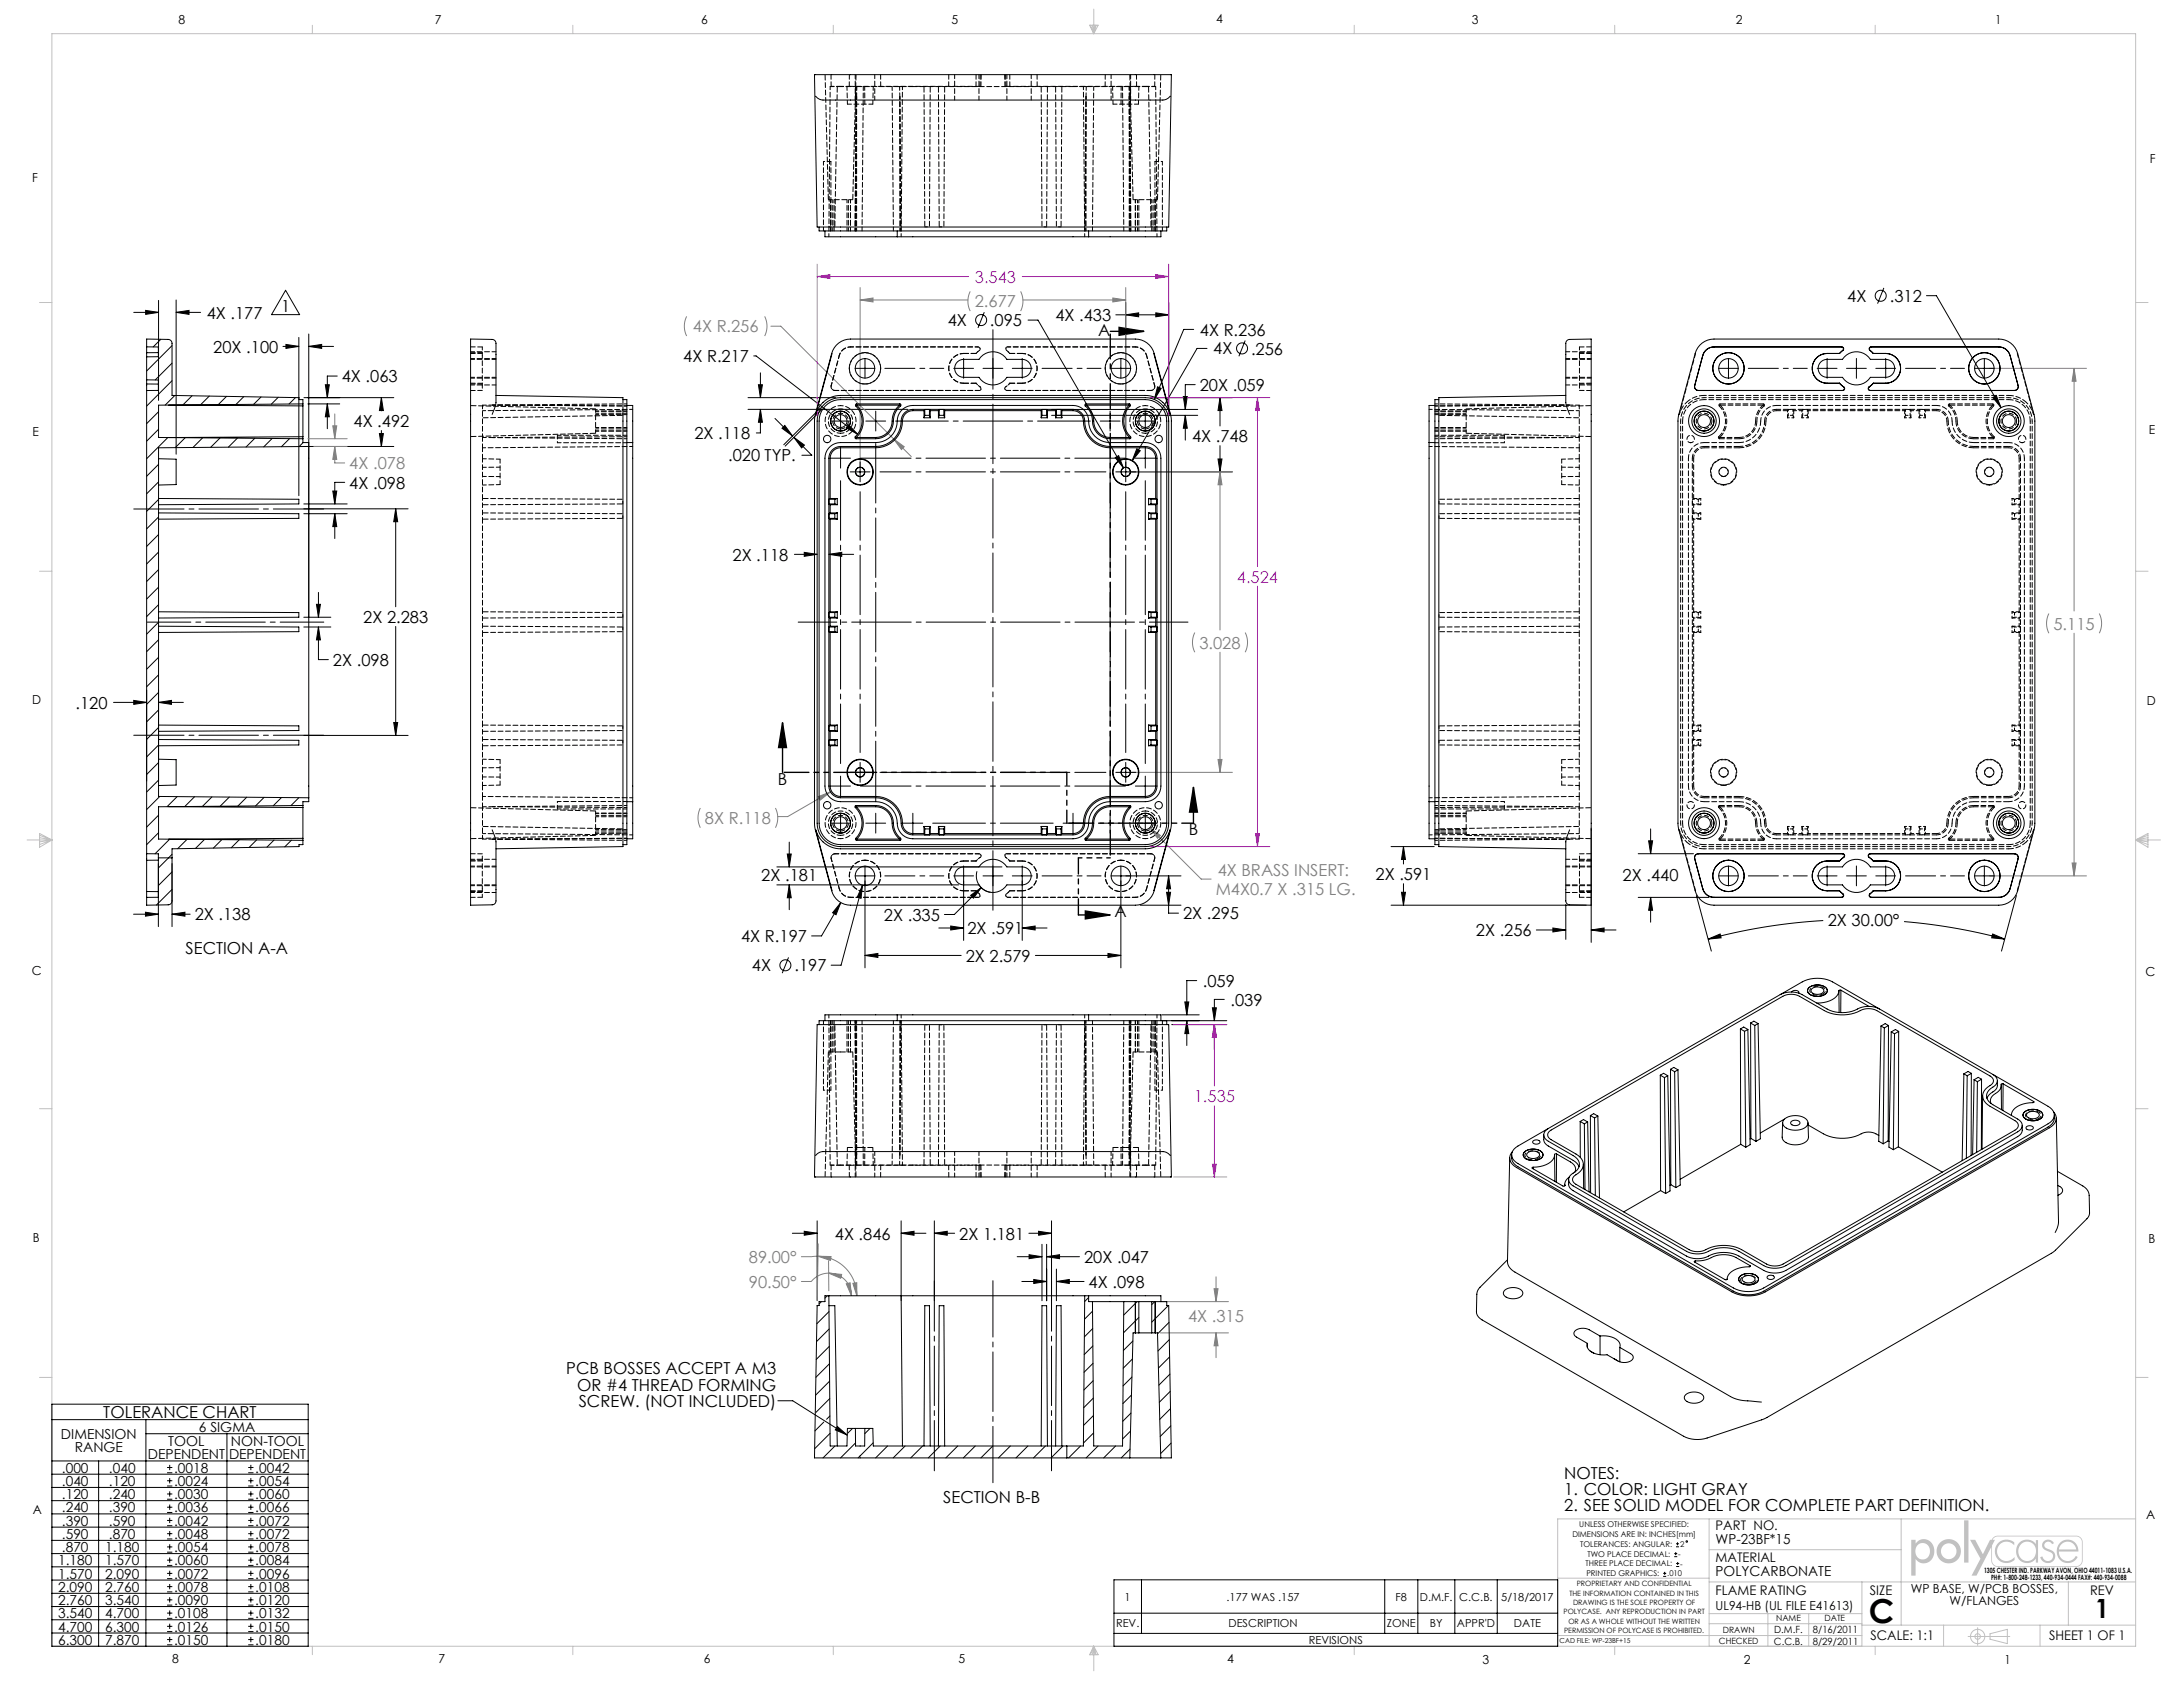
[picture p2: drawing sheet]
<svg xmlns="http://www.w3.org/2000/svg" width="559mm" height="432mm" viewBox="0 0 559 432" stroke-linecap="round" stroke-linejoin="round" font-family="sans-serif">
<defs><g id="words">
<text font-size="8.5" x="478.4" y="415.5">C</text>
<text font-size="6.8" x="536.3" y="414.2">1</text>
<g font-size="4.2" fill="#f0f">
<text x="249.5" y="72.4">3.543</text>
<text x="316.6" y="149.1">4.524</text>
<text x="305.6" y="282.1">1.535</text>
</g>
<g font-size="4.2">
<text x="472.9" y="77.3">4X</text>
<text x="483.7" y="77.3">.312</text>
<text x="52.9" y="81.6">4X .177</text>
<text x="72" y="80">1</text>
<text x="242.6" y="83.5">4X</text>
<text x="253.4" y="83.5">.095</text>
<text x="270.1" y="82.2">4X .433</text>
<text x="281.1" y="86.1">A</text>
<text x="307.1" y="85.9">4X R.236</text>
<text x="54.6" y="90.3">20X .100</text>
<text x="174.9" y="92.7">4X R.217</text>
<text x="310.6" y="90.7">4X</text>
<text x="320.2" y="90.8">.256</text>
<text x="87.5" y="97.9">4X .063</text>
<text x="307.1" y="100.1">20X .059</text>
<text x="90.5" y="109.3">4X .492</text>
<text x="177.8" y="112.4">2X .118</text>
<text x="305.1" y="113.1">4X .748</text>
<text x="186.4" y="118.1">.020 TYP.</text>
<text x="89.4" y="125.1">4X .098</text>
<text x="187.5" y="143.5">2X .118</text>
<text x="93" y="159.4">2X 2.283</text>
<text x="85.2" y="170.4">2X .098</text>
<text x="19.3" y="181.4">.120</text>
<text x="199.1" y="200.8">B</text>
<text x="304.3" y="213.8">B</text>
<text x="194.9" y="225.6">2X .181</text>
<text x="352.1" y="225.3">2X .591</text>
<text x="415.4" y="225.4">2X .440</text>
<text x="49.8" y="235.6">2X .138</text>
<text x="226.3" y="235.7">2X .335</text>
<text x="247.7" y="239.1">2X .591</text>
<text x="285.3" y="234.8">A</text>
<text x="302.8" y="235.3">2X .295</text>
<text x="377.8" y="239.6">2X .256</text>
<text x="467.9" y="237">2X 30.00°</text>
<text x="47.5" y="244.2">SECTION A-A</text>
<text x="189.7" y="241.2">4X R.197</text>
<text x="192.5" y="248.6">4X</text>
<text x="203.4" y="248.6">.197</text>
<text x="247.2" y="246.2">2X 2.579</text>
<text x="307.9" y="252.6">.059</text>
<text x="315" y="257.4">.039</text>
<text x="213.7" y="317.3">4X .846</text>
<text x="245.5" y="317.3">2X 1.181</text>
<text x="277.5" y="323.3">20X .047</text>
<text x="278.7" y="329.6">4X .098</text>
<text x="145" y="351.8">PCB BOSSES ACCEPT A M3</text>
<text x="147.7" y="355.9">OR #4 THREAD FORMING</text>
<text x="26.4" y="362.9">TOLERANCE CHART</text>
<text x="148.1" y="360.1">SCREW. (NOT INCLUDED)</text>
<text x="400.4" y="378.5">NOTES:</text>
<text x="400.4" y="382.7">1. COLOR: LIGHT GRAY</text>
<text x="241.4" y="384.6">SECTION B-B</text>
<text x="400.4" y="386.9">2. SEE SOLID MODEL FOR COMPLETE PART DEFINITION.</text>
</g>
<g font-size="4.2" fill="#808080">
<text x="249.5" y="78.7">2.677</text>
<text x="177.4" y="85.1">4X R.256</text>
<text x="89.4" y="120.1">4X .078</text>
<text x="525.6" y="161.2">5.115</text>
<text x="307" y="166">3.028</text>
<text x="180.4" y="210.9">8X R.118</text>
<text x="311.7" y="224.1">4X BRASS INSERT:</text>
<text x="311.2" y="229.1">M4X0.7 X .315 LG.</text>
<text x="191.7" y="323.3">89.00°</text>
<text x="191.7" y="329.6">90.50°</text>
<text x="304.1" y="338.5">4X .315</text>
</g>
<g font-size="3.5">
<text x="15.6" y="368.2">DIMENSION</text>
<text x="19.1" y="371.7">RANGE</text>
<text x="43.1" y="370">TOOL</text>
<text x="50.9" y="366.5">6 SIGMA</text>
<text x="59.1" y="370">NON-TOOL</text>
<text x="15.8" y="377">.000</text>
<text x="27.9" y="377">.040</text>
<text x="37.9" y="373.5">DEPENDENT</text>
<text x="44.6" y="377">.0018</text>
<text x="58.6" y="373.5">DEPENDENT</text>
<text x="65.4" y="377">.0042</text>
<text x="15.8" y="380.3">.040</text>
<text x="15.8" y="383.7">.120</text>
<text x="27.9" y="380.3">.120</text>
<text x="27.9" y="383.7">.240</text>
<text x="44.6" y="380.3">.0024</text>
<text x="44.6" y="383.7">.0030</text>
<text x="65.4" y="380.3">.0054</text>
<text x="65.4" y="383.7">.0060</text>
<text x="15.8" y="387.1">.240</text>
<text x="27.9" y="387.1">.390</text>
<text x="44.6" y="387.1">.0036</text>
<text x="65.4" y="387.1">.0066</text>
<text x="15.8" y="390.5">.390</text>
<text x="15.8" y="393.9">.590</text>
<text x="27.9" y="390.5">.590</text>
<text x="27.9" y="393.9">.870</text>
<text x="44.6" y="390.5">.0042</text>
<text x="44.6" y="393.9">.0048</text>
<text x="65.4" y="390.5">.0072</text>
<text x="65.4" y="393.9">.0072</text>
<text x="439.2" y="395.1">WP-23BF*15</text>
<text x="14.9" y="400.7">1.180</text>
<text x="15.8" y="397.3">.870</text>
<text x="26.9" y="397.3">1.180</text>
<text x="26.9" y="400.7">1.570</text>
<text x="44.6" y="397.3">.0054</text>
<text x="44.6" y="400.7">.0060</text>
<text x="65.4" y="397.3">.0078</text>
<text x="65.4" y="400.7">.0084</text>
<text x="14.9" y="404.1">1.570</text>
<text x="14.9" y="407.4">2.090</text>
<text x="26.9" y="404.1">2.090</text>
<text x="26.9" y="407.4">2.760</text>
<text x="44.6" y="404.1">.0072</text>
<text x="44.6" y="407.4">.0078</text>
<text x="65.4" y="404.1">.0096</text>
<text x="65.4" y="407.4">.0108</text>
<text x="439.2" y="403.5">POLYCARBONATE</text>
<text x="14.9" y="410.8">2.760</text>
<text x="26.9" y="410.8">3.540</text>
<text x="44.6" y="410.8">.0090</text>
<text x="65.4" y="410.8">.0120</text>
<text x="14.9" y="414.2">3.540</text>
<text x="14.9" y="417.6">4.700</text>
<text x="26.9" y="414.2">4.700</text>
<text x="26.9" y="417.6">6.300</text>
<text x="44.6" y="414.2">.0108</text>
<text x="44.6" y="417.6">.0126</text>
<text x="65.4" y="414.2">.0132</text>
<text x="65.4" y="417.6">.0150</text>
<text x="14.9" y="421">6.300</text>
<text x="26.9" y="421">7.870</text>
<text x="44.6" y="421">.0150</text>
<text x="65.4" y="421">.0180</text>
</g>
<g font-size="3.4">
<text x="439.2" y="391.5">PART NO.</text>
<text x="439.2" y="399.7">MATERIAL</text>
<text x="439.2" y="408.4">FLAME RATING</text>
<text x="478.7" y="408.2">SIZE</text>
<text x="535" y="408.1">REV</text>
<text x="478.8" y="419.8">SCALE: 1:1</text>
<text x="524.5" y="419.8">SHEET 1 OF 1</text>
</g>
<g font-size="3.2">
<text x="45.7" y="6.1">8</text>
<text x="111.3" y="6.1">7</text>
<text x="179.5" y="6.1">6</text>
<text x="243.5" y="6.1">5</text>
<text x="311.3" y="6">4</text>
<text x="376.8" y="6.1">3</text>
<text x="444.3" y="6.1">2</text>
<text x="510.7" y="6">1</text>
<text x="550.3" y="41.8">F</text>
<text x="8.2" y="46.6">F</text>
<text x="8.4" y="111.5">E</text>
<text x="550.1" y="111.2">E</text>
<text x="8.2" y="180.2">D</text>
<text x="549.6" y="180.4">D</text>
<text x="8.2" y="249.7">C</text>
<text x="549.2" y="249.9">C</text>
<text x="8.4" y="318">B</text>
<text x="550" y="318.2">B</text>
<text x="8.4" y="387.6">A</text>
<text x="549.4" y="388.7">A</text>
<text x="489.1" y="407.7">WP BASE, W/PCB BOSSES,</text>
<text x="439.2" y="412.1">UL94-HB (UL FILE E41613)</text>
<text x="499" y="410.9">W/FLANGES</text>
<text x="44.1" y="425.8">8</text>
<text x="112.2" y="425.8">7</text>
<text x="180.2" y="425.8">6</text>
<text x="245.3" y="425.7">5</text>
<text x="314.1" y="425.7">4</text>
<text x="379.5" y="425.8">3</text>
<text x="446.4" y="425.8">2</text>
<text x="513.1" y="425.8">1</text>
</g>
<g font-size="2.8">
<text x="287.9" y="409.7">1</text>
<text x="314" y="409.7">.177 WAS .157</text>
<text x="357.2" y="409.7">F8</text>
<text x="363.5" y="409.7">D.M.F.</text>
<text x="373.6" y="409.7">C.C.B.</text>
<text x="384.3" y="409.7">5/18/2017</text>
<text x="285.7" y="416.5">REV.</text>
<text x="314.5" y="416.5">DESCRIPTION</text>
<text x="355" y="416.5">ZONE</text>
<text x="366" y="416.5">BY</text>
<text x="372.9" y="416.5">APPR'D</text>
<text x="387.5" y="416.5">DATE</text>
<text x="335" y="420.8">REVISIONS</text>
</g>
<g font-size="2.5">
<text x="454.2" y="418.1">D.M.F.</text>
<text x="464.1" y="418">8/16/2011</text>
<text x="454.1" y="421">C.C.B.</text>
<text x="464" y="421">8/29/2011</text>
</g>
<g font-size="2.2">
<text x="441" y="418">DRAWN</text>
<text x="454.7" y="415">NAME</text>
<text x="467" y="415">DATE</text>
<text x="440" y="420.9">CHECKED</text>
</g>
<g font-size="2">
<text x="402.5" y="393.4">DIMENSIONS ARE IN: INCHES[mm]</text>
<text x="404.3" y="390.9">UNLESS OTHERWISE SPECIFIED:</text>
<text x="404.5" y="395.9">TOLERANCES: ANGULAR:</text>
<text x="430.1" y="395.9">2</text>
<text x="405.9" y="401">THREE PLACE DECIMAL:</text>
<text x="406.4" y="398.4">TWO PLACE DECIMAL:</text>
<text x="429.6" y="398.4">-</text>
<text x="430.1" y="401">-</text>
<text x="406.1" y="403.5">PRINTED GRAPHICS:</text>
<text x="426.8" y="403.5">.010</text>
</g>
<g font-size="1.9">
<text x="403.6" y="406">PROPRIETARY AND CONFIDENTIAL</text>
<text x="507.9" y="402.7">1305 CHESTER IND. PARKWAY AVON, OHIO 44011-1083 U.S.A.</text>
<text x="509.7" y="404.5">PH#: 1-800-248-1233, 440-934-0444 FAX#: 440-934-0088</text>
<text x="400.2" y="413.2">POLYCASE. ANY REPRODUCTION IN PART</text>
<text x="401.7" y="408.4">THE INFORMATION CONTAINED IN THIS</text>
<text x="402.7" y="410.8">DRAWING IS THE SOLE PROPERTY OF</text>
<text x="400.4" y="418">PERMISSION OF POLYCASE IS PROHIBITED.</text>
<text x="401.5" y="415.6">OR AS A WHOLE WITHOUT THE WRITTEN</text>
</g>
<text font-size="1.8" x="399.2" y="420.4">CAD FILE: WP-23BF+15</text>
</g></defs>
<g fill="none" stroke="#c0c0c0" stroke-width=".26">
<path d="M13.3 8.6h533.4v412.8h-533.4zM80 6.5v2.1M146.6 6.5v2.1M213.3 6.5v2.1M278.9 6.4h2.2l-1.1 2.2zM279.1 6.4l.9 2.2M279.6 6.4l.4 2.2M280 2.3v6.3M280.3 6.4l-.3 2.2M280.6 6.4l-.6 2.2M346.7 6.5v2.1M413.3 6.5v2.1"/>
<path d="M480 6.5v2.1M10.1 77.4h3.2M546.7 77.4h3.2M10.1 146.2h3.2M546.7 146.2h3.2M6.9 215h6.4M10.1 213.3l3.2 1.7-3.2 1.9zM10.1 213.8l3.2 1.2M10.1 214.4l3.2 .6M13.3 215l-3.2 1.2M13.3 215l-3.2 .5M546.7 215h6.3"/>
<path d="M546.7 215l3.1 .5M546.7 215l3.1 1.2M546.7 215l3.1-1.7v3.6zM549.8 214.4l-3.1 .6M549.8 213.8l-3.1 1.2M10.1 283.8h3.2M546.7 283.8h3.2M10.1 352.6h3.2M546.7 352.6h3.2M437.5 388.8v32.6M437.5 396.7h49.2M486.7 388.8v27.2"/>
<path d="M546.7 388.8h-148v32.6M398.7 403.9h38.8M398.7 418.6h77.9M437.5 404.9h109.2M437.5 413h39.1M437.5 415.6h39.1M452.5 413v8.4M463 413v8.4M476.6 416h70.1M476.6 404.9v16.5M497.5 416v5.4M503.8 418.9h10.7"/>
<path d="M506.2 416.6v4.5M509.4 418.2l4.4-1.2v3.7l-4.4-1.1zM522.2 416v5.4M529.5 404.9v11.1M80 421.4v2.1M146.6 421.4v2.1M213.3 421.4v2.1M280 421.4v6.3M280 421.4l1.1 2.1h-2.2zM280 421.4l.6 2.1M280 421.4l-.9 2.1M280 421.4l-.4 2.1"/>
<path d="M280 421.4l.3 2.1M346.7 421.4v2.1M413.3 421.4v2.1M480 421.4v2.1"/>
<circle cx="506.2" cy="418.9" r=".7"/>
<circle cx="506.2" cy="418.9" r="1.83"/>
</g>
<path d="M489.2 394.1v9.2h1.2v-4.3a2.66 2.66 0 0 0 3.2 .9 2.66 2.66 0 0 0 1.5-2.9 2.65 2.65 0 0 0-1.6-2.8 2.65 2.65 0 0 0-3.1 .9v-1zM490.9 395.5a1.96 1.96 0 0 1 2.5-.1 1.96 1.96 0 0 1 .5 2.5 1.9 1.9 0 0 1-2.5 1.1 1.9 1.9 0 0 1-1.1-2.5zM495.7 397.1a3.2 3.2 0 0 0 6.3 0 3.2 3.2 0 0 0-6.3 0zM496.8 397.1a2.01 2.01 0 0 1 4 0 2.01 2.01 0 0 1-4 0zM502.8 389.1v10.9h1.1v-10.9zM504.3 394.1h1.3l2 3.7 1.8-3.7h.4l.5-.6 .8-.4h20.4a1.66 1.66 0 0 1 1.6 1.6v4.7a1.66 1.66 0 0 1-1.6 1.7h-20.1a1.66 1.66 0 0 1-1.7-1.7v-3.4l-3.8 7.3h-1.2l2.3-4.3zM510.4 393.7l-.4 .4h.7l-.8 1.5v3.8a1.46 1.46 0 0 0 1.5 1.5h20.1a1.46 1.46 0 0 0 1.4-1.5v-4.7a1.46 1.46 0 0 0-1.4-1.4h-20.1zM511.5 394.9a3 3 0 0 0-.1 4.2 3 3 0 0 0 4.3 .2v-.8a2.47 2.47 0 0 1-3.6 .4 2.47 2.47 0 0 1-.1-3.6 2.47 2.47 0 0 1 3.6 .2v-.7a3.1 3.1 0 0 0-4.1 .1zM527.3 394.9a2.97 2.97 0 0 0-.3 4 2.97 2.97 0 0 0 4 .6l.8-1-.4-.3a2.28 2.28 0 0 1-2.7 1.3 2.28 2.28 0 0 1-1.7-2.4h5a2.77 2.77 0 0 0-1.5-2.8 2.77 2.77 0 0 0-3.2 .6zM527.7 395.2a2.21 2.21 0 0 1 2.3-.5 2.21 2.21 0 0 1 1.5 1.9h-4.5l.3-.7zM516.9 394.9a2.99 2.99 0 0 0-.4 3.8 2.99 2.99 0 0 0 3.6 1.1l1-.9v1.1h.6v-5.8h-.6v1a2.84 2.84 0 0 0-4.2-.3zM517.4 395.2a2.35 2.35 0 0 1 3.1 0 2.35 2.35 0 0 1 .4 3.1 2.31 2.31 0 0 1-3.1 1 2.31 2.31 0 0 1-1-3.1zM523.2 394.5a1.66 1.66 0 0 1 2.6 .5l-.5 .2-.4-.4-.6-.2-.8 .4a.98 .98 0 0 0-.1 1 .98 .98 0 0 0 1 .5 1.85 1.85 0 0 1 1.3 2.9 1.85 1.85 0 0 1-3.1-.1l-.3-.7 .5-.2 .4 .7 .6 .4h.8l.6-.4 .3-.6v-.6l-.4-.5-.7-.3a1.62 1.62 0 0 1-1.5-2.2z" fill-rule="evenodd" fill="#c0c0c0"/>
<g fill="none" stroke="#000" stroke-width=".26">
<path d="M34.2 80h6.4M37.3 79.4l3.3 .6-3.3 .5zM40.6 76.9v25.6M45.1 76.8v39.5M45.1 80h6.3M45.1 80l3.3-.6v1.1zM73.1 74.3l3.6 6.2h-7.2zM252 79.9l-1.7 4M288.2 77.4v45.9M299.2 77.4v29.1M482.2 73.7l-1.6 4M493.1 75.7h2.6l16.5 28.6"/>
<path d="M72.4 88.7h4.1M73.2 88.2l3.3 .5-3.3 .5zM76.5 86.4v40.5M79 85.5v72.5M79 88.7h6.4M79 88.7l3.3-.5v1zM83.3 98.5h1l-.5 3.3zM86.3 96.3h-2.5v5.5M192.9 91.1h.6l26 20M194.1 98.5h1.1l-.6 3.3zM194.6 95.4v6.4M218.9 94.3h5.1"/>
<path d="M221.4 91.7v5.1M244.1 94.3h5.1M246.7 91.7v5.1M251.6 94.3h5.1M254.2 91.7v5.1M259.1 94.3h5.1M261.7 91.7v5.1M263.2 81.9h2.5l21.9 37.8M284.4 94.3h5.1M285.6 80.6h13.6M286.9 91.7v5.1M288.2 80.6l3.3-.5v1z"/>
<path d="M295.9 80.1l3.3 .5-3.3 .5zM296.3 99l.9 .4-1.7 2.8zM305.6 84.3h-2.6l-7.5 17.9M305.9 98.5h-2.5v6.3M309 89.2h-2.6l-16.6 28.8M318.7 87.2l-1.6 4M439.9 94.3h5.1M442.5 91.7v5.1M465.2 94.3h5M467.7 91.7v5.1M472.7 94.3h5M475.2 91.7v5.1"/>
<path d="M480.2 94.3h5M482.7 91.7v5.1M505.4 94.3h5.1M508 91.7v5.1M77.8 101.8h23M77.8 114.3h23M78.8 103.4h8.2M83.8 103.4v6.3M83.8 103.4l.5 3.3h-1zM97.1 111h1l-.5 3.3zM97.6 101.8v3.4M97.6 110.2v4.1"/>
<path d="M97.6 101.8l.5 3.3h-1zM191.5 104.8h40.9M191.5 101.8h22.4M194.6 104.8v6h-1M194.6 104.8l.6 3.3h-1.1zM198.4 107.1l4.5 4.5M200.2 109.6l.7-.7 2 2.7zM203.2 111.9l4.6 4.6h-2.5M203.2 111.9l2.7 2-.7 .7zM210 104.4l-9.4 9.4M210.4 104.8l-9.4 9.4M212.6 107.8h5.1"/>
<path d="M212.6 117.3h5.1M215.2 105.2v5.1M215.2 114.7v5.1M217.2 108.7l2.3 2.4-2.9-1.6zM220.2 118.2v5.1M221.6 107.8h5.1M224.2 105.2v5.1M269.2 104.8h37.4M269.2 106.3h37.4M281.6 107.8h5.1M284.2 105.2v5.1M285.5 117.1l.8-.5 1.3 3.1z"/>
<path d="M290.6 107.8h5.1M290.6 117.3h5.1M291 114.9l.9 .5-2.1 2.6zM293.2 105.2v5.1M293.2 114.7v5.1M294.4 101.8h21.1M302.9 101.5h1l-.5 3.3zM303.4 106.3v6.4M303.4 106.3l.5 3.3h-1zM311.8 117.5h1l-.5 3.3zM312.3 101.8l.5 3.3h-1zM312.3 101.8v7.2"/>
<path d="M312.3 114.1v6.7M510.1 101.7l.9-.5 1.2 3.1zM77.8 130.2h26.7M77.8 131.5h11.1M77.8 129h11.1M85.2 125.7h1l-.5 3.3zM85.7 131.5v6.3M85.7 131.5l.5 3.3h-1zM88.2 123.5h-2.5v5.5M101.3 130.2v25.1M101.3 130.2l.5 3.3h-1zM217.6 120.8h5.1"/>
<path d="M285.6 120.8h29.9M77.8 158h6.9M81 154.7h1l-.5 3.3zM81.5 151.6v6.4M203.4 141.9h5.8M205.9 141.4l3.3 .5-3.3 .5zM212.2 141.9l3.3-.5v1zM212.2 141.9h6.3M29.1 179.8h8.4M34.2 179.3l3.3 .5-3.3 .5zM37.5 176.6v23.3M40.6 176.6v23.3"/>
<path d="M40.6 179.8h6.3M40.6 179.8l3.3-.5v1zM77.8 160.5h6.9M81.5 160.5v8.3h2.6M81.5 160.5l.5 3.3h-1zM101.3 160.3v27.9M77.8 188.2h26.7M100.8 184.9h1l-.5 3.3zM215.2 198.7v5M217.6 197.7h5.1M220.2 195.2v5M285.6 197.7h5.1"/>
<path d="M288.2 195.2v5M293.2 198.7v5M201.5 218.6h1l-.5 3.3zM202 215.5v6.4M212.6 201.2h5.1M212.6 210.7h5.1M215.2 208.2v5M221.6 210.7h5.1M224.2 208.2v5M231.1 210.7h5.1M233.7 208.2v5M272.1 210.7h5.1"/>
<path d="M274.7 208.2v5M281.6 210.7h5.1M284.2 208.2v5M290.6 201.2h5.1M290.6 210.7h5.1M293.2 208.2v5M356.1 216.7h11M359.3 216.7v4.5M359.3 216.7l.5 3.3h-1.1zM407.3 212v29.2M419.3 218.5h14.2M422 215.2h1l-.5 3.3z"/>
<path d="M422.5 212.2v6.3M34.2 234h6.3M37.2 233.5l3.3 .5-3.3 .5zM40.5 221v16.2M44 221v16.2M44 234h4.7M44 234l3.3-.5v1zM198.9 221.9h57.6M198.9 226.5h46.5M202 226.5v6.3M202 226.5l.5 3.3h-1zM215.2 231l-4.9 8.6h-2.5"/>
<path d="M215.2 231l-1.2 3.1-.9-.5zM218.9 224.2h5.1M220.8 226.6l-5.5 20.4h-2.5M220.8 226.6l-.4 3.3-1-.2zM221.4 221.7v26M240.3 237.5h6.4M243.4 237l3.3 .5-3.3 .5zM244.1 224.2h5.1M246.7 221.7v19M248.5 229.2l2.7-2-2 2.7zM250.1 223a4.2 4.2 0 0 0 3.5 5.4M251.2 227.2l-6.9 6.9h-2.6"/>
<path d="M251.6 224.2h5.1M254.2 221.7v5M259.1 224.2h5.1M261.7 237.5h6.3M261.7 237.5l3.3-.5v1zM261.7 221.7v19M286.9 221.7v26M291.9 231.7h10.4M298.6 228.4h1l-.5 3.3zM299.1 224.2v9.5h2.6M299.1 224.2l.5 3.3h-1zM302.3 224.2h-17.9"/>
<path d="M356.1 231.7h49.9M358.7 228.4h1.1l-.5 3.3zM359.3 226.2v5.5M393.3 238h7.5M397.5 237.5l3.3 .5-3.3 .5zM400.8 231.6v8.8M407.3 238h6.4M407.3 238l3.3-.5v1zM419.3 229.7h18.2M422.5 229.7l.5 3.3h-1zM422.5 229.7v6.3M434.2 229.2l3.9 14.2"/>
<path d="M439.9 224.2h5.1M442.5 221.7v5M465.2 224.2h5M466.7 235.6a146.7 146.7 0 0 0-29.5 4.8M467.7 221.7v5M472.7 224.2h5M475.2 221.7v5M480.2 224.2h5M482.7 221.7v5M487.4 235.9l6.9 .7 6.9 1.1 12 2.7M505.4 224.2h5.1M508 221.7v5"/>
<path d="M510.1 239.1l3.1 1.3-3.4-.4zM516.2 229.2l-3.9 14.2M201.8 245.1l-1.6 4M221.4 244.6h24.6M221.4 244.6l3.3-.6v1.1zM265 244.6h21.9M283.6 244l3.3 .6-3.3 .5zM297.4 259.8h9.6M303.3 256.5h1l-.5 3.3zM306.3 251h-2.5v8.8M310.3 258h1.1l-.5 3.3zM313.4 255.8h-2.5v5.5"/>
<path d="M437.2 240.4l3.1-1.3 .3 .9zM297.4 261.3h16.6M299.9 262.3h14.1M303.8 261.3l.5 3.3h-1zM303.8 261.3v6.3M310.9 262.3v6.3M310.9 262.3l.5 3.3h-1.1zM202.8 315.7h6.4M205.9 315.2l3.3 .5-3.3 .5zM209.2 312.5v20.4M230.7 315.7h6.3M230.7 312.5v20.4"/>
<path d="M230.7 315.7l3.3-.5v1zM239.2 315.7l3.3-.5v1zM239.2 312.5v20.4M239.2 315.7h5.2M263.4 315.7h5.8M265.9 315.2l3.3 .5-3.3 .5zM266.7 318.5v14.4M267.9 318.5v14.4M269.2 312.5v20.4M260.4 321.7h6.3M261.6 328h6.3M263.4 321.2l3.3 .5-3.3 .5z"/>
<path d="M264.6 327.5l3.3 .5-3.3 .5zM267.9 321.7h8.4M267.9 321.7l3.3-.5v1zM270.4 324.8v8.1M270.4 328h7.1M270.4 328l3.3-.5v1zM13.3 359.4h65.6v62h-65.6zM199.1 358.5h3.8l14 8.8M13.3 373.9h65.6M13.3 377.3h65.6M13.3 363.4h65.6M25.2 373.9v47.5"/>
<path d="M37.3 363.4v58M37.3 367h41.6M42.8 377h1.3M42.8 375.6h1.3M42.8 379h1.3M43.4 374.9v1.4M43.4 378.3v1.4M58.1 367v54.4M63.5 377h1.4M63.5 375.6h1.4M63.5 379h1.4M64.2 374.9v1.4"/>
<path d="M64.2 378.3v1.4M214.4 365.1l2.5 2.2-3.1-1.3zM13.3 397.7h65.6M13.3 380.7h65.6M13.3 384.1h65.6M13.3 387.5h65.6M13.3 390.9h65.6M13.3 394.3h65.6M42.8 380.4h1.3M42.8 383.7h1.3M42.8 382.4h1.3M42.8 387.1h1.3"/>
<path d="M42.8 385.8h1.3M42.8 390.5h1.3M42.8 389.2h1.3M42.8 393.9h1.3M42.8 392.6h1.3M42.8 397.3h1.3M42.8 395.9h1.3M42.8 399.3h1.3M43.4 381.7v1.4M43.4 385.1v1.4M43.4 388.5v1.3M43.4 391.9v1.3"/>
<path d="M43.4 395.3v1.3M43.4 398.7v1.3M63.5 380.4h1.4M63.5 383.7h1.4M63.5 382.4h1.4M63.5 387.1h1.4M63.5 385.8h1.4M63.5 390.5h1.4M63.5 389.2h1.4M63.5 393.9h1.4M63.5 392.6h1.4M63.5 397.3h1.4"/>
<path d="M63.5 395.9h1.4M63.5 399.3h1.4M64.2 381.7v1.4M64.2 385.1v1.4M64.2 388.5v1.3M64.2 391.9v1.3M64.2 395.3v1.3M64.2 398.7v1.3M428.6 398.4h.7M428.6 397.7h.7M428.9 397.3v.8M429 395.9h.8"/>
<path d="M429 395.1h.8M429.4 394.8v.7M429.4 399.8v.8M13.3 401h65.6M13.3 404.4h65.6M13.3 407.8h65.6M13.3 411.2h65.6M13.3 414.6h65.6M13.3 418h65.6M42.8 400.7h1.3M42.8 404.1h1.3M42.8 402.7h1.3"/>
<path d="M42.8 407.5h1.3M42.8 406.1h1.3M42.8 410.8h1.3M42.8 409.5h1.3M42.8 414.2h1.3M42.8 412.9h1.3M42.8 417.6h1.3M42.8 416.3h1.3M42.8 419.7h1.3M43.4 402v1.4M43.4 405.4v1.4M43.4 408.8v1.4"/>
<path d="M43.4 412.2v1.4M43.4 415.6v1.3M43.4 419v1.3M63.5 400.7h1.4M63.5 404.1h1.4M63.5 402.7h1.4M63.5 407.5h1.4M63.5 406.1h1.4M63.5 410.8h1.4M63.5 409.5h1.4M63.5 414.2h1.4M63.5 412.9h1.4"/>
<path d="M63.5 417.6h1.4M63.5 416.3h1.4M63.5 419.7h1.4M64.2 402v1.4M64.2 405.4v1.4M64.2 408.8v1.4M64.2 412.2v1.4M64.2 415.6v1.3M64.2 419v1.3M285.1 412.9h113.6M285.1 404.4h113.6v17h-113.6zM285.1 418.1h113.6"/>
<path d="M292.2 404.4v13.7M354.5 404.4v13.7M362.9 404.4v13.7M372.4 404.4v13.7M383.3 404.4v13.7M425.7 402.7h.8M425.7 403.5h.8M426.1 402.3v.8M429.1 401h.7M429.1 400.2h.7M42.8 421h1.3M63.5 421h1.4"/>
<circle cx="481.4" cy="75.7" r="1.41"/>
<circle cx="251.1" cy="81.9" r="1.41"/>
<circle cx="317.9" cy="89.2" r="1.41"/>
<circle cx="201" cy="247.1" r="1.41"/>
<circle cx="431.8" cy="394.6" r=".19"/>
</g>
<path d="M215.2 109.8a2 2 0 0 1-1.8-3 2 2 0 0 1 3.4-.1 2 2 0 0 1-1.4 3.1h-.2M293.2 109.8a2 2 0 0 1-1.8-3 2 2 0 0 1 3.4-.1 2 2 0 0 1-1.4 3.1h-.2M438.2 107.8a2 2 0 0 0-2.9-1.8 2 2 0 0 0-.2 3.4 2 2 0 0 0 3.1-1.4v-.2M516.2 107.8a2 2 0 0 0-2.9-1.8 2 2 0 0 0-.2 3.4 2 2 0 0 0 3.1-1.4v-.2M215.2 212.7a2 2 0 0 1-1.8-2.9 2 2 0 0 1 3.4-.2 2 2 0 0 1-1.4 3.1h-.2M293.2 212.7a2 2 0 0 1-1.8-2.9 2 2 0 0 1 3.4-.2 2 2 0 0 1-1.4 3.1h-.2M438.2 210.7a2 2 0 0 0-2.9-1.8 2 2 0 0 0-.2 3.5 2 2 0 0 0 3.1-1.5v-.2M516.2 210.7a2 2 0 0 0-2.9-1.8 2 2 0 0 0-.2 3.5 2 2 0 0 0 3.1-1.5v-.2" fill="none" stroke="#000" stroke-width=".26" stroke-dasharray="1.3 .6" stroke-dashoffset=".1" stroke-linecap="butt"/>
<path d="M466.7 254.4a2.47 2.47 0 0 1-3.4-.7 1.75 1.75 0 0 1 2.1-1.3 1.45 1.45 0 0 1 1.8 1.4l-.5 .6M393.7 296.5a2.47 2.47 0 0 1-3.4-.7 1.75 1.75 0 0 1 2.2-1.3 1.45 1.45 0 0 1 1.8 1.4l-.6 .6M521.9 286.3a2.47 2.47 0 0 1-3.4-.7 1.75 1.75 0 0 1 2.1-1.3 1.45 1.45 0 0 1 1.8 1.4l-.5 .6M449 328.4a2.47 2.47 0 0 1-3.4-.7 1.75 1.75 0 0 1 2.1-1.3 1.45 1.45 0 0 1 1.8 1.4l-.5 .6" fill="none" stroke="#000" stroke-width=".26" stroke-dasharray="1.3 .6" stroke-dashoffset=".4" stroke-linecap="butt"/>
<path d="M284.2 84.8h8.6M286.5 83.8l6.3 1-6.3 1zM200.3 185l1 6.3h-2zM200.3 185v12.7M305.5 201.5l1 6.4h-2zM305.5 201.5v9.2M276 234.2h8.2M277.8 233.2l6.4 1-6.4 1z" fill="none" stroke="#000" stroke-width=".35"/>
<g fill="none" stroke="#808080" stroke-width=".26">
<path d="M220.2 73.6v45.9M220.2 76.8h27.6M220.2 76.8l3.3-.5v1zM248.4 74.6l-.5 1.3-.1 1 .1 1.4 .5 1.3M261.3 74.6l.3 1 .3 1.3-.2 1.4-.4 1.3M261.9 76.8h26.3M284.9 76.3l3.3 .5-3.3 .5zM288.2 73.6v45.9M175.8 81l-.4 1-.2 1.3 .1 1.4 .5 1.3M195.7 81l.4 1 .2 1.3-.1 1.4-.5 1.3M197.3 83.5h2.6l33.4 33.4M509.2 94.3h24.9"/>
<path d="M530.9 94.3v62.1M530.9 94.3l.5 3.3h-1zM78.8 112.3h10.1M80.3 114.3h8.6M85.2 109h1l-.5 3.3zM85.7 114.3v4.2h2.5M85.7 105.9v6.4M85.7 114.3l.5 3.3h-1zM228.8 112.4l2.7 1.9-.8 .8zM289.4 120.8h26.1M312.3 120.8v40.5M312.3 120.8l.5 3.3h-1z"/>
<path d="M524.5 157l-.5 1.3-.1 1.1 .1 1.4 .5 1.3M537.4 157l.3 1 .3 1.4-.2 1.4-.4 1.3M305.8 161.9l-.3 1-.3 1.4 .2 1.3 .4 1.3M312.3 166.9v30.8M318.7 161.9l.4 1 .2 1.4-.1 1.3-.5 1.3M530.9 162.1v62.1M289.4 197.7h26.1M311.8 194.4h1l-.5 3.3zM179.3 206.8l-.5 1.3-.1 1.1 .1 1.3 .5 1.4M198.5 206.8l.5 1.3 .1 1.1-.1 1.3-.5 1.4M209.5 203.9l3.1-1.2-2.6 2.1zM212.6 202.7l-11 6.3h-2.5"/>
<path d="M294.3 211.9l13.2 13.1h2.5M294.3 211.9l2.7 1.9-.7 .8zM509.2 224.2h24.9M530.4 220.9h1l-.5 3.3zM209.4 318.4l-.2 14.5M209.4 321.5l3.3 .1-.1 1zM209.4 321.5a10.1 10.1 0 0 1 9.9 10.2M209.4 321.5l-4.3 .2M212.1 322.7l.1 7.7M212.1 325.9l3.3 .3-.2 1zM212.1 325.9a5.8 5.8 0 0 1 5.9 5.8M212.1 325.9l-1.4 .2-1 .3-1.3 .8-.7 .8h-2.6"/>
<path d="M216.6 328.6l1-.3 .4 3.4zM218.3 328.5l1-.2v3.4zM297 333.2h17.5M310.8 329.9h1l-.5 3.3zM311.3 326.8v6.4M297 341.2h17.5M311.3 341.2v6.3M311.3 341.2l.5 3.3h-1z"/>
</g>
<g fill="none" stroke="#f0f" stroke-width=".26">
<path d="M209.2 67.6v38.9M209.2 70.8h38.8M209.2 70.8l3.3-.5v1zM261.7 70.8h37.5M295.9 70.3l3.3 .5-3.3 .5zM299.2 67.6v38.9M294.4 101.8h30.7M321.9 101.8v43.2M321.9 101.8l.5 3.3h-1zM321.9 150v66.7M294.4 216.7h30.7M321.4 213.4h1l-.5 3.3z"/>
<path d="M300.4 262.3h13.6M310.9 262.3v15.7M310.9 262.3l.5 3.3h-1.1zM310.3 298h1.1l-.5 3.3zM310.9 283v18.3M300.4 301.3h13.6"/>
</g>
<g fill="none" stroke="#000" stroke-width=".26" stroke-dasharray="1.3 .6" stroke-dashoffset=".4">
<path d="M213.2 51.1v8M217.2 59.1v-8M291.2 51.1v8M295.2 59.1v-8M152.5 109.8h8M160.5 105.8h-8M367.3 109.8h8M375.3 105.8h-8M152.5 212.7h8M160.5 208.7h-8M367.3 212.7h8M375.3 208.7h-8"/>
<path d="M213.2 261.3v8M217.2 269.3v-8M291.2 261.3v8M295.2 269.3v-8"/>
</g>
<path d="M204.3 159.2h99.8" fill="none" stroke="#000" stroke-width=".26" stroke-dasharray="15.2 1.3 1.3 1.3" stroke-dashoffset="5.4"/>
<path d="M254.2 233v-148.7" fill="none" stroke="#000" stroke-width=".26" stroke-dasharray="15.2 1.3 1.3 1.3" stroke-dashoffset="-.1"/>
<path d="M34.2 130.3h48.6M34.2 188.2h48.6M239.2 376.5v-48.6M269.2 376.5v-48.6" fill="none" stroke="#000" stroke-width=".26" stroke-dasharray="15.2 1.3 1.3 1.3" stroke-dashoffset="2.4"/>
<path d="M37.7 159.2h45.2" fill="none" stroke="#000" stroke-width=".26" stroke-dasharray="15.2 1.3 1.3 1.3" stroke-dashoffset="4.1"/>
<path d="M254.2 379.5v-51.7" fill="none" stroke="#000" stroke-width=".26" stroke-dasharray="15.2 1.3 1.3 1.3" stroke-dashoffset=".8"/>
<path d="M284.2 219.6v-134.8" fill="none" stroke="#000" stroke-width=".35" stroke-dasharray="6.3 1.3 1.3 1.3 1.3 1.3" stroke-dashoffset="-.7"/>
<path d="M284.2 219.6h-8.2" fill="none" stroke="#000" stroke-width=".35" stroke-dasharray="6.3 1.3 1.3 1.3 1.3 1.3" stroke-dashoffset="5.4"/>
<path d="M276 219.6v14.6" fill="none" stroke="#000" stroke-width=".35" stroke-dasharray="6.3 1.3 1.3 1.3 1.3 1.3" stroke-dashoffset="2.2"/>
<path d="M220.2 197.7h-19.9" fill="none" stroke="#000" stroke-width=".35" stroke-dasharray="6.3 1.3 1.3 1.3 1.3 1.3" stroke-dashoffset="-.4"/>
<path d="M220.2 197.7h52.9" fill="none" stroke="#000" stroke-width=".35" stroke-dasharray="6.3 1.3 1.3 1.3 1.3 1.3" stroke-dashoffset="2.1"/>
<path d="M273.1 197.7v13" fill="none" stroke="#000" stroke-width=".35" stroke-dasharray="6.3 1.3 1.3 1.3 1.3 1.3" stroke-dashoffset="3"/>
<path d="M273.1 210.7h20.1" fill="none" stroke="#000" stroke-width=".35" stroke-dasharray="6.3 1.3 1.3 1.3 1.3 1.3" stroke-dashoffset="-.5"/>
<path d="M293.2 210.7h12.3" fill="none" stroke="#000" stroke-width=".35" stroke-dasharray="6.3 1.3 1.3 1.3 1.3 1.3" stroke-dashoffset="3.4"/>
<path d="M229.2 107.8h49.9" fill="none" stroke="#000" stroke-width=".26" stroke-dasharray="15.2 1.3 1.3 1.3" stroke-dashoffset="1.8"/>
<path d="M220.2 117.3h67.9M220.2 201.2h67.9" fill="none" stroke="#000" stroke-width=".26" stroke-dasharray="15.2 1.3 1.3 1.3" stroke-dashoffset="2.3"/>
<path d="M215.2 196.1v-73.7M293.2 196.1v-73.7M224.2 205.6v-92.7M284.2 205.6v-92.7" fill="none" stroke="#000" stroke-width=".26" stroke-dasharray="15.2 1.3 1.3 1.3" stroke-dashoffset="-.7"/>
<path d="M238.7 210.7h30.9" fill="none" stroke="#000" stroke-width=".26" stroke-dasharray="15.2 1.3 1.3 1.3" stroke-dashoffset="1.7"/>
<path d="M225.3 120.8h57.8M225.3 197.7h57.8" fill="none" stroke="#000" stroke-width=".26" stroke-dasharray="15.2 1.3 1.3 1.3" stroke-dashoffset="7.3"/>
<path d="M220.2 192.6v-66.7M288.2 192.6v-66.7" fill="none" stroke="#000" stroke-width=".26" stroke-dasharray="15.2 1.3 1.3 1.3" stroke-dashoffset="2.8"/>
<path d="M226.5 94.3h15.1M266.7 94.3h15.1M447.5 94.3h15.1M487.8 94.3h15.1M226.5 224.2h15.1M266.7 224.2h15.1M447.5 224.2h15.1M487.8 224.2h15.1" fill="none" stroke="#000" stroke-width=".26" stroke-dasharray="15.2 1.3 1.3 1.3" stroke-dashoffset="7.5"/>
<g fill="#000">
<path d="M214.4 365.1l2.5 2.2-3.1-1.3z"/>
<path d="M286.5 83.8l6.3 1-6.3 1zM277.8 233.2l6.4 1-6.4 1zM305.5 201.5l1 6.4h-2zM200.3 185l1 6.3h-2z"/>
<path d="M203.2 111.9l2.7 2-.7 .7zM200.2 109.6l.7-.7 2 2.7zM296.3 99l-.8 3.2 1.7-2.8zM217.2 108.7l-.6 .8 2.9 1.6zM291 114.9l-1.2 3.1 2.1-2.6zM302.9 101.5h1l-.5 3.3zM303.4 106.3l.5 3.3h-1zM194.6 104.8l.6 3.3h-1.1zM194.1 98.5h1.1l-.6 3.3zM212.2 141.9l3.3-.5v1zM205.9 141.4l3.3 .5-3.3 .5zM215.2 231l-2.1 2.6 .9 .5zM220.8 226.6l-1.4 3.1 1 .2zM248.5 229.2l.7 .7 2-2.7zM201.5 218.6h1l-.5 3.3zM202 226.5l.5 3.3h-1zM243.4 237l3.3 .5-3.3 .5zM261.7 237.5l3.3-.5v1zM299.1 224.2l.5 3.3h-1zM298.6 228.4h1l-.5 3.3zM221.4 244.6l3.3-.6v1.1zM283.6 244l3.3 .6-3.3 .5zM312.3 101.8l.5 3.3h-1zM311.8 117.5h1l-.5 3.3zM288.2 80.6l3.3-.5v1zM295.9 80.1l3.3 .5-3.3 .5zM285.5 117.1l2.1 2.6-1.3-3.1zM73.2 88.2l3.3 .5-3.3 .5zM79 88.7l3.3-.5v1zM101.3 130.2l.5 3.3h-1zM100.8 184.9h1l-.5 3.3zM85.7 131.5l.5 3.3h-1zM85.2 125.7h1l-.5 3.3zM83.3 98.5h1l-.5 3.3zM83.8 103.4l.5 3.3h-1zM34.2 179.3l3.3 .5-3.3 .5zM40.6 179.8l3.3-.5v1zM81 154.7h1l-.5 3.3zM81.5 160.5l.5 3.3h-1zM37.3 79.4l3.3 .6-3.3 .5zM45.1 80l3.3-.6v1.1zM97.6 101.8l.5 3.3h-1zM97.1 111h1l-.5 3.3zM44 234l3.3-.5v1zM37.2 233.5l3.3 .5-3.3 .5zM359.3 216.7l.5 3.3h-1.1zM358.7 228.4h1.1l-.5 3.3zM407.3 238l3.3-.5v1zM397.5 237.5l3.3 .5-3.3 .5zM510.1 101.7l2.1 2.6-1.2-3.1zM510.1 239.1l3.1 1.3-3.4-.4zM437.2 240.4l3.1-1.3 .3 .9zM422.5 229.7l.5 3.3h-1zM422 215.2h1l-.5 3.3zM310.9 262.3l.5 3.3h-1.1zM310.3 258h1.1l-.5 3.3zM303.8 261.3l.5 3.3h-1zM303.3 256.5h1l-.5 3.3zM265.9 315.2l3.3 .5-3.3 .5zM239.2 315.7l3.3-.5v1zM264.6 327.5l3.3 .5-3.3 .5zM270.4 328l3.3-.5v1zM267.9 321.7l3.3-.5v1zM263.4 321.2l3.3 .5-3.3 .5zM230.7 315.7l3.3-.5v1zM205.9 315.2l3.3 .5-3.3 .5z"/>
</g>
<path d="M228.8 112.4l1.9 2.7 .8-.8zM294.3 211.9l2 2.7 .7-.8zM209.5 203.9l.5 .9 2.6-2.1zM312.3 120.8l.5 3.3h-1zM311.8 194.4h1l-.5 3.3zM220.2 76.8l3.3-.5v1zM284.9 76.3l3.3 .5-3.3 .5zM85.7 114.3l.5 3.3h-1zM85.2 109h1l-.5 3.3zM530.4 220.9h1l-.5 3.3zM530.9 94.3l.5 3.3h-1zM311.3 341.2l.5 3.3h-1zM310.8 329.9h1l-.5 3.3zM218.3 328.5l1-.2v3.4zM209.4 321.5l3.3 .1-.1 1zM216.6 328.6l1-.3 .4 3.4zM212.1 325.9l3.3 .3-.2 1z" fill="#808080"/>
<path d="M321.9 101.8l.5 3.3h-1zM321.4 213.4h1l-.5 3.3zM295.9 70.3l3.3 .5-3.3 .5zM209.2 70.8l3.3-.5v1zM310.9 262.3l.5 3.3h-1.1zM310.3 298h1.1l-.5 3.3z" fill="#f0f"/>
<g fill="none" stroke="#000" stroke-width=".26">
<path d="M208.5 19.1h91.3l-.6 39h-90zM208.8 24.6l.1 .1a2.36 2.36 0 0 0 1.8 .9h87a2.34 2.34 0 0 0 1.8-1M209.7 58.1v1h89v-1M211.2 59.1v1.5h18.5M229.7 59.1v1.5M278.7 59.1v1.5M297.2 59.1v1.5h-18.5M229.7 60.6h49M37.5 97.2l3 .1v2.6l-3 .1M37.5 88.8h3v2.5h-3M37.5 88.8v-2l5.6 .1a1 1 0 0 1 .9 1v13.3l32.5 .6v.5h1v1.1M37.5 97.2v1.1"/>
<path d="M37.5 90.3v1M37.5 88.8v1.5M37.5 98.3v1.7M37.5 98.3h3M37.5 91.3v5.9M37.5 100v118.5M40.5 90.3h-3M41.2 86.8l-2 2M44 88.5l-6.5 6.5M44 93l-4.3 4.3M44 97.4l-6.5 6.5M213 90.5l-4.2 15.6a6.6 6.6 0 0 1 6.4-4.9h78a6.6 6.6 0 0 1 6.3 4.9l-4.1-15.6"/>
<path d="M214.1 88.4a5 5 0 0 1 3.6-1.6h72.9a5 5 0 0 1 4.8 3.7l4.2 15.5 .2 1.8v103.1l-.2 1.5-4.2 15.6a5 5 0 0 1-4.8 3.7h-72.9a5 5 0 0 1-4.8-3.7l-4.2-15.6-.2-1.5v-103.1l.2-1.8 4.2-15.5 .7-1.5zM245.1 92.6l.5-.4 1.1-.2h3.9a4.3 4.3 0 0 1 7.1 0h4a2.3 2.3 0 0 1 2.3 2.3 2.3 2.3 0 0 1-2.3 2.3h-4a4.3 4.3 0 0 1-7.1 0h-3.9a2.3 2.3 0 0 1-2.2-1.5 2.3 2.3 0 0 1 .6-2.5zM433.8 98.7a1 1 0 0 0 1 1.3M433.8 98.7a.97 .97 0 0 0 1 1.2M435.1 88.4a5 5 0 0 1 3.7-1.6h72.9a5 5 0 0 1 4.8 3.7l4.1 15.5 .3 1.8v103.1l-.3 1.5-4.1 15.6a5 5 0 0 1-4.8 3.7h-72.9a5 5 0 0 1-4.9-3.7l-4.1-15.6-.3-1.5v-103.1l.3-1.8 4.1-15.5 .7-1.5zM435.9 91l-2.1 7.7M466.2 92.6l.4-.4 1.1-.2h3.9a4.3 4.3 0 0 1 7.2 0h3.9a2.3 2.3 0 0 1 2.3 2.3 2.3 2.3 0 0 1-2.3 2.3h-3.9a4.3 4.3 0 0 1-7.2 0h-3.9a2.3 2.3 0 0 1-2.2-1.5 2.3 2.3 0 0 1 .7-2.5zM470.9 98.1l.6 .6a.62 .62 0 0 1 .6 .6 .62 .62 0 0 1-.5 .6M470.9 90.5l.5-.5a.59 .59 0 0 0 .5-.6 .59 .59 0 0 0-.5-.6h-32.6a2.97 2.97 0 0 0-2.9 2.2M470.9 90.5a7.6 7.6 0 0 0-5.2 .5 3.8 3.8 0 0 0-1.7 4.3 3.8 3.8 0 0 0 3.7 2.8M470.9 90.5h.1M470.9 98.1l.5 .5a.97 .97 0 0 1 .7 1.2l-.4 .2-36.9-.1"/>
<path d="M470.9 90.5a7.5 7.5 0 0 0-5.2 .6 3.8 3.8 0 0 0-1.7 4.2 3.8 3.8 0 0 0 3.7 2.8M470.9 90.5l.5-.5a.6 .6 0 0 0 .5-.6 .6 .6 0 0 0-.4-.6h-32.7a3 3 0 0 0-2.9 2.2M470.9 98.1h-3.2M470.9 98.1h.1M479.5 90.5a7.5 7.5 0 0 1 5.2 .6 3.8 3.8 0 0 1 1.7 4.2 3.8 3.8 0 0 1-3.7 2.8M479.5 98.1l-.6 .6a.63 .63 0 0 0-.7 .6 .63 .63 0 0 0 .5 .7h36.9M479.5 90.5l-.5-.5a.6 .6 0 0 1-.5-.6 .6 .6 0 0 1 .5-.6h32.7a3 3 0 0 1 2.8 2.2M479.5 98.1h3.2M479.5 98.1h.1M479.5 90.5l-.5-.5a.59 .59 0 0 1-.4-.6 .59 .59 0 0 1 .4-.6h32.7a2.97 2.97 0 0 1 2.8 2.2l2.1 7.7a1 1 0 0 1-1 1.3M479.5 90.5a7.6 7.6 0 0 1 5.2 .5 3.8 3.8 0 0 1 1.7 4.3 3.8 3.8 0 0 1-3.7 2.8M479.5 98.1l-.5 .5a.77 .77 0 0 0-.6 .5 .77 .77 0 0 0 .1 .8h.3"/>
<path d="M479.5 90.5h.1M516.6 98.7a.97 .97 0 0 1-1 1.2M40.6 105.4l-3.1 3M40.6 109.9l-3.1 3M40.6 118.9l-3.1 3M40.6 117.4l4.5 .1v6.5l-4.5 .2M43 112l-5.5 5.4M43.2 103.7l34.3 .2M44.7 101.2l-2.4 2.5M47.4 112l-2.5 2.6M49.2 101.3l-2.4 2.4M51.9 112.1l-2.5 2.4"/>
<path d="M53.6 101.4l-2.3 2.2M56.3 112.1l-2.4 2.4M58 101.5l-2.1 2.1M60.8 112.2l-2.3 2.3M62.4 101.5l-2 2M65.2 112.2l-2.2 2.2M66.8 101.6l-1.9 1.9M69.7 112.2l-2.2 2.2M71.2 101.7l-1.7 1.8M74.1 112.3l-2.1 2M75.6 101.8l-1.6 1.6M77.5 103.9v7.9"/>
<path d="M77.5 103.4v.5M77.5 111.8v.5M77.5 112.3v1h1.5v1M77.5 103.4l-36.9 .3v8.3l36.9 .3M77.5 111.8l-34.3 .2M77.6 113.3l-1 1M79 114.3v89.9M79 114.3l-38.4 .3v89.3l38.4 .3M126 106.1l1-3.1v-14.7a1.14 1.14 0 0 0-1-1.4l-5.5-.1v144.9l5.5-.1a1.3 1.3 0 0 0 1-1.8v-14.3l-1-3.1M127 101.2l32.5 .6v114.9l-32.5 .6M159.5 102.3h1v113.9h-1M160.5 103.8h1.5v9.5"/>
<path d="M160.5 113.3h1.5M162 113.3v91.9M211.2 103.2a6 6 0 0 1 4-1.4h78a6 6 0 0 1 6 6v102.9a6 6 0 0 1-6 6h-78a6 6 0 0 1-6-6v-102.9a6 6 0 0 1 2-4.6zM211.3 103.9a5.5 5.5 0 0 1 3.9-1.6h78a5.5 5.5 0 0 1 5.5 5.5v102.9a5.5 5.5 0 0 1-5.5 5.5h-78a5.5 5.5 0 0 1-5.5-5.5v-102.9a5.5 5.5 0 0 1 1.6-3.9zM212.1 114.7a4 4 0 0 1 3.1-1.4h9a5.7 5.7 0 0 0 5.5-6.2 4 4 0 0 1 4-3.3h41a4.2 4.2 0 0 1 4 4.8 5.5 5.5 0 0 0 5.5 4.7h9a4 4 0 0 1 4 4v83.9a4 4 0 0 1-4 4h-9a5.7 5.7 0 0 0-5.6 6.2 4 4 0 0 1-3.9 3.3h-41a4.2 4.2 0 0 1-4.1-4.9 5.5 5.5 0 0 0-5.4-4.6h-9a4 4 0 0 1-4-4v-83.9a4 4 0 0 1 .9-2.6zM213 115.2a3 3 0 0 1 2.2-.9h9a6.6 6.6 0 0 0 6.5-7.1 3 3 0 0 1 3-2.4h41a3 3 0 0 1 3 3 6.5 6.5 0 0 0 6.5 6.5h9a3 3 0 0 1 3 3v83.9a3 3 0 0 1-3 3h-9a6.6 6.6 0 0 0-6.6 7.1 3 3 0 0 1-2.9 2.4h-41a3 3 0 0 1-3-3 6.5 6.5 0 0 0-6.5-6.5h-9a3 3 0 0 1-3-3v-83.9a3 3 0 0 1 .8-2.1zM218.9 111.8v.3l.2 .2M218.9 111.8l.2 .2M219.1 103.9a5.5 5.5 0 0 1-.2 7.9M219.1 112v.3M219.2 112h-.1M219.3 103.4l-.3 .2 .1 .3"/>
<path d="M219.3 103.7h.1M219.3 103.4v.3M219.3 103.4h11M219.3 103.7l-.2 .2M219.3 103.7a5.8 5.8 0 0 1-.1 8.3M219.3 103.7h11M230.3 103.7a5.7 5.7 0 0 0-2 4.8 4.2 4.2 0 0 1-4.1 3.5h-5M230.3 103.4a.3 .3 0 0 1 .3 .2 .3 .3 0 0 1-.1 .3M230.3 103.4v.3M230.3 103.7h.1M230.3 103.7l.2 .2M230.5 103.9a5.4 5.4 0 0 0-1.9 4.7 4.5 4.5 0 0 1-4.4 3.7h-5.1"/>
<path d="M236.5 105.1h-2.8a2.66 2.66 0 0 0-2.7 2.7 6.8 6.8 0 0 1-6.8 6.8h-9a2.66 2.66 0 0 0-2.7 2.7v10.3M236.5 106.9h1.6M236.5 105.1v1.8M236.7 104.8h1.2M236.7 104.8l-.2 .3M236.7 106.3h1.2M236.7 106.3l-.2 .6M236.7 104.8v1.5M237.9 104.8l.2 .3M237.9 106.3l.2 .6M237.9 104.8v1.5M238.1 105.1h2.1"/>
<path d="M238.1 105.1v1.8M240.2 106.9h1.6M240.2 105.1v1.8M240.4 104.8h1.2M240.4 104.8l-.2 .3M240.4 104.8v1.5M240.4 106.3h1.2M240.4 106.3l-.2 .6M241.6 104.8l.2 .3M241.6 104.8v1.5M241.6 106.3l.2 .6M241.8 105.1h24.7"/>
<path d="M241.8 105.1v1.8M266.5 106.9h1.6M266.5 105.1v1.8M266.7 104.8h1.2M266.7 104.8l-.2 .3M266.7 106.3h1.2M266.7 106.3l-.2 .6M266.7 104.8v1.5M267.9 104.8l.2 .3M267.9 106.3l.2 .6M267.9 104.8v1.5M268.1 105.1h2.1"/>
<path d="M268.1 105.1v1.8M270.2 106.9h1.6M270.2 105.1v1.8M270.4 104.8h1.2M270.4 104.8l-.2 .3M270.4 106.3h1.2M270.4 104.8v1.5M270.4 106.3l-.2 .6M271.6 104.8l.2 .3M271.6 104.8v1.5M271.6 106.3l.2 .6M271.8 105.1h2.9a2.66 2.66 0 0 1 2.6 2.7 6.8 6.8 0 0 0 6.9 6.8h9a2.66 2.66 0 0 1 2.6 2.7v10.3"/>
<path d="M271.8 105.1v1.8M277.8 103.9a5.4 5.4 0 0 1 1.9 4.7 4.5 4.5 0 0 0 4.5 3.7h5M278 103.4a.3 .3 0 0 0-.3 .2 .3 .3 0 0 0 .1 .3M278 103.4h11.1M278 103.7l-.2 .2M278 103.7h.1M278 103.4v.3M278.1 103.7a5.7 5.7 0 0 1 1.9 4.8 4.2 4.2 0 0 0 4.2 3.5h4.9M278.1 103.7h10.9M289 103.7a5.8 5.8 0 0 0 .1 8.3M289.1 103.4l.2 .2v.3M289.1 103.7h-.1"/>
<path d="M289.1 103.7l.2 .2M289.1 103.4v.3M289.1 112h.1M289.2 112v.3M289.3 103.9a5.5 5.5 0 0 0 .1 7.9M289.4 111.8l.1 .3-.3 .2M289.4 111.8l-.2 .2M365.8 113.3v91.9M365.8 113.3h1.5M367.3 103.8h-1.5v9.5M368.3 102.3h-1v113.9h1M400.8 101.2l-32.5 .6v114.9l32.5 .6"/>
<path d="M401.8 106.1l-1-3.1v-14.7a1.14 1.14 0 0 1 1-1.4l5.5-.1v144.9l-5.5-.1a1.3 1.3 0 0 1-1-1.8v-14.3l1-3.1M40.6 123.3l-3.1 3.1M40.6 127.8l-3.1 3.1M40.6 132.3l-3.1 3.1M40.6 136.8l-3.1 3.1M40.6 127.6l35.9 .2v1.2l-35.9 .2M40.6 131.3l35.9 .2v1.2l-35.9 .2M212.2 127.8v1.2M212.2 131.5v1.2M212.2 129l.3 .2M212.2 132.7l.3 .2M212.2 131.5h1.5"/>
<path d="M212.2 129h1.5M212.2 127.8h1.5M212.2 132.7h1.5M212.5 129.2v2.1M212.5 132.9v23.7M212.5 127.6l-.3 .2M212.5 131.3l-.3 .2M212.5 131.3h1.8M212.5 132.9h1.8M212.5 129.2h1.8M212.5 127.6h1.8M213.7 127.8v1.2"/>
<path d="M213.7 131.5v1.2M213.7 129l.6 .2M213.7 132.7l.6 .2M214.3 127.6v1.6M214.3 131.3v1.6M214.3 127.6l-.6 .2M214.3 131.3l-.6 .2M294 127.6v1.6M294 131.3v1.6M294 131.3l.6 .2M294 131.3h1.8M294 132.9h1.8"/>
<path d="M294 129.2h1.8M294 127.6l.6 .2M294 127.6h1.8M294.6 132.7h1.5l-.3 .2M294.6 129h1.5l-.3 .2M294.6 127.8v1.2M294.6 131.5v1.2M294.6 132.7l-.6 .2M294.6 129l-.6 .2M295.8 129.2v2.1M295.8 132.9v23.7M295.8 131.3l.3 .2h-1.5"/>
<path d="M295.8 127.6l.3 .2h-1.5M40.6 141.3l-3.1 3.1M40.6 145.8l-3.1 3M40.6 150.3l-3.1 3M40.6 154.8l-3.1 3M40.6 159.3l-3.1 3M40.6 156.6l35.9 .2v1.2l-35.9 .2M212.2 156.8v1.2M212.2 158l.3 .2M212.2 156.8h1.5M212.2 158h1.5M212.5 158.2v2.1"/>
<path d="M212.5 156.6l-.3 .2M212.5 156.6h1.8M212.5 158.2h1.8M213.7 156.8v1.2M213.7 158l.6 .2M214.3 156.6v1.6M214.3 156.6l-.6 .2M294 156.6v1.6M294 156.6h1.8M294 158.2h1.8M294 156.6l.6 .2M294.6 158h1.5l-.3 .2"/>
<path d="M294.6 156.8v1.2M294.6 158l-.6 .2M295.8 158.2v2.1M295.8 156.6l.3 .2h-1.5M40.6 163.8l-3.1 3M40.6 168.2l-3.1 3.1M40.6 172.7l-3.1 3.1M40.6 177.2l-3.1 3.1M40.6 160.3l35.9 .2v1.2l-35.9 .2M212.2 160.5v1.2M212.2 161.7l.3 .2M212.2 161.7h1.5"/>
<path d="M212.2 160.5h1.5M212.5 161.9v23.7M212.5 160.3l-.3 .2M212.5 161.9h1.8M212.5 160.3h1.8M213.7 160.5v1.2M213.7 161.7l.6 .2M214.3 160.3v1.6M214.3 160.3l-.6 .2M294 160.3v1.6M294 161.9h1.8M294 160.3h1.8"/>
<path d="M294 160.3l.6 .2M294.6 161.7h1.5l-.3 .2M294.6 160.5v1.2M294.6 161.7l-.6 .2M295.8 161.9v23.7M295.8 160.3l.3 .2h-1.5M40.6 181.7l-3.1 3.1M40.6 186.2l-3.1 3.1M40.6 190.7l-3.1 3M40.6 195.2l-3.1 3M40.6 199.7l-3.1 3M40.6 194.3l4.5 .1v6.5l-4.5 .2"/>
<path d="M40.6 185.6l35.9 .2v1.2l-35.9 .2M40.6 189.3l35.9 .2v1.2l-35.9 .2M212.2 185.8v1.2M212.2 189.5v1.2M212.2 190.7l.3 .2M212.2 187l.3 .2M212.2 187h1.5M212.2 185.8h1.5M212.2 190.7h1.5M212.2 189.5h1.5M212.5 190.9v10.3a2.66 2.66 0 0 0 2.7 2.7h9a7 7 0 0 1 6.9 7.3 2.66 2.66 0 0 0 2.6 2.2h2.8M212.5 189.3l-.3 .2"/>
<path d="M212.5 187.2v2.1M212.5 185.6l-.3 .2M212.5 187.2h1.8M212.5 185.6h1.8M212.5 190.9h1.8M212.5 189.3h1.8M213.7 187l.6 .2M213.7 185.8v1.2M213.7 189.5v1.2M213.7 190.7l.6 .2M214.3 185.6l-.6 .2M214.3 185.6v1.6"/>
<path d="M214.3 189.3v1.6M214.3 189.3l-.6 .2M294 185.6v1.6M294 189.3v1.6M294 185.6l.6 .2M294 187.2h1.8M294 185.6h1.8M294 190.9h1.8M294 189.3h1.8M294 189.3l.6 .2M294.6 190.7h1.5l-.3 .2M294.6 187h1.5l-.3 .2"/>
<path d="M294.6 185.8v1.2M294.6 189.5v1.2M294.6 187l-.6 .2M294.6 190.7l-.6 .2M295.8 190.9v10.3a2.66 2.66 0 0 1-2.6 2.7h-9a7 7 0 0 0-6.9 7.3 2.66 2.66 0 0 1-2.6 2.2h-2.9M295.8 187.2v2.1M295.8 189.3l.3 .2h-1.5M295.8 185.6l.3 .2h-1.5M37.5 218.5v1.7M37.5 218.5h3v11.2h-3M40.5 219.6h3.5M40.6 208.7l-3.1 3"/>
<path d="M40.6 213.1l-3.1 3.1M40.9 203.9l-3.4 3.3M43.2 206.5l34.3 .2M43.4 214.8l-3.7 3.7M44 218.7l-3.5 3.5M45.3 203.9l-2.5 2.6M47.9 214.8l-2.4 2.4M49.8 203.9l-2.5 2.5M52.3 214.9l-2.2 2.3M54.2 204l-2.4 2.4M56.8 214.9l-2.2 2.2M58.7 204l-2.3 2.4"/>
<path d="M61.2 214.9l-2 2.1M63.1 204.1l-2.2 2.2M65.7 215l-1.9 1.9M67.6 204.1l-2.2 2.2M70.1 215l-1.8 1.8M72.1 204.1l-2.2 2.1M74.6 215.1l-1.7 1.7M76.5 204.2l-2 2M77.5 215.1v1.1h-1v.5l-32.5 .6v13.3a1 1 0 0 1-.9 1l-5.6 .1v-2M77.5 206.7v7.9M77.5 214.6v.5M77.5 206.2v.5"/>
<path d="M77.5 206.2l-36.9 .3v8.3l36.9 .3M77.5 214.6l-34.3 .2M79 204.2v1h-1.5v1M160.5 205.2h1.5M162 205.2v9.5h-1.5M218.9 206.7a5.5 5.5 0 0 1 .2 7.9M219.1 214.6l-.1 .3 .3 .2M219.1 214.6l.2 .2M219.1 206.2l-.2 .2v.3M219.1 206.2h5.1a4.6 4.6 0 0 1 4.5 5l.7 2.1 1.1 1.3M219.1 206.2v.3M219.1 206.5l-.2 .2"/>
<path d="M219.1 206.5h.1M219.2 206.5a5.8 5.8 0 0 1 .1 8.3M219.2 206.5h5a4.3 4.3 0 0 1 4.2 4.8l.5 1.6 1.4 1.9M219.3 214.8v.3M219.3 215.1h11M219.3 214.8h.1M219.3 214.8h11M230.3 214.8h.1M230.3 214.8v.3M230.5 214.6a.3 .3 0 0 1 .1 .3 .3 .3 0 0 1-.3 .2M230.5 214.6l-.2 .2M236.5 211.5v1.9"/>
<path d="M236.5 211.5h1.6M236.5 211.5l.2 .7M236.7 212.2v1.5l-.2-.3M236.7 212.2h1.2M237.9 212.2v1.5l.2-.3M238.1 213.4h2.1M238.1 211.5l-.2 .7M238.1 211.5v1.9M240.2 211.5v1.9M240.2 211.5l.2 .7M240.2 211.5h1.6M240.4 212.2v1.5l-.2-.3"/>
<path d="M240.4 212.2h1.2M241.6 212.2v1.5l.2-.3M241.8 213.4h24.7M241.8 211.5v1.9M241.8 211.5l-.2 .7M266.5 211.5h1.6M266.5 211.5l.2 .7M266.5 211.5v1.9M266.7 212.2v1.5l-.2-.3M266.7 212.2h1.2M267.9 212.2v1.5l.2-.3M268.1 213.4h2.1"/>
<path d="M268.1 211.5l-.2 .7M268.1 211.5v1.9M270.2 211.5h1.6M270.2 211.5l.2 .7M270.2 211.5v1.9M270.4 212.2v1.5l-.2-.3M270.4 212.2h1.2M271.6 212.2v1.5l.2-.3M271.8 211.5l-.2 .7M271.8 211.5v1.9M277.8 214.6a.3 .3 0 0 0-.1 .3 .3 .3 0 0 0 .3 .2M277.8 214.6l.2 .2"/>
<path d="M278 214.8v.3M278 215.1h11.1M278.1 214.8h-.1M278.1 214.8h10.9M289 214.8h.1M289.1 214.8v.3M289.1 206.5a5.8 5.8 0 0 0-.1 8.3M289.1 206.5h-4.9a4.3 4.3 0 0 0-4.3 4.8l-.4 1.6-1.4 1.9M289.2 206.2h-5a4.6 4.6 0 0 0-4.6 5l-.7 2.1-1.1 1.3M289.2 206.2l.3 .2-.1 .3M289.2 206.2v.3M289.2 206.5h-.1"/>
<path d="M289.2 206.5l.2 .2M289.3 214.6v.3l-.2 .2M289.3 214.6l-.2 .2M289.4 206.7a5.5 5.5 0 0 0-.1 7.9M365.8 205.2v9.5h1.5M365.8 205.2h1.5M433.8 219.8l2.1 7.7M434.8 218.5h36.9a.57 .57 0 0 1 .5 .6 .57 .57 0 0 1-.5 .5l-.8 .8M434.8 218.5a1 1 0 0 0-1 1.3M434.8 218.5a.97 .97 0 0 0-1 1.3M471.6 218.5a.56 .56 0 0 1 .5 .6 .56 .56 0 0 1-.5 .6l-.7 .7M478.8 218.5a.56 .56 0 0 0-.5 .6 .56 .56 0 0 0 .5 .6l.7 .7"/>
<path d="M515.6 218.5a1 1 0 0 1 1 1.3l-2.1 7.7a3 3 0 0 1-2.8 2.2M515.6 218.5h-36.9a.57 .57 0 0 0-.5 .6 .57 .57 0 0 0 .5 .5l.8 .8M515.6 218.5a.97 .97 0 0 1 1 1.3l-2.1 7.7a2.97 2.97 0 0 1-2.8 2.2M37.5 220.2v8M37.5 228.2v1.5M37.5 228.2h3M40.5 220.2h-3M44 223.2l-3.5 3.5M44 227.7l-4 3.9M213 228l-4.2-15.6a6.6 6.6 0 0 0 6.4 4.9h78a6.6 6.6 0 0 0 6.3-4.9l-4.1 15.6M245.1 222.5l.5-.3 1.1-.3h3.9a4.3 4.3 0 0 1 7.1 0h4a2.3 2.3 0 0 1 2.3 2.3 2.3 2.3 0 0 1-2.3 2.3h-4a4.3 4.3 0 0 1-7.1 0h-3.9a2.3 2.3 0 0 1-2.2-1.5 2.3 2.3 0 0 1 .6-2.5zM435.9 227.5a3 3 0 0 0 2.9 2.2"/>
<path d="M435.9 227.5a2.97 2.97 0 0 0 2.9 2.2M466.2 222.5l.4-.3 1.1-.3h3.9a4.3 4.3 0 0 1 7.2 0h3.9a2.3 2.3 0 0 1 2.3 2.3 2.3 2.3 0 0 1-2.3 2.3h-3.9a4.3 4.3 0 0 1-7.2 0h-3.9a2.3 2.3 0 0 1-2.2-1.5 2.3 2.3 0 0 1 .7-2.5zM470.9 228l.5 .5a.59 .59 0 0 1 .4 .6 .59 .59 0 0 1-.4 .6M470.9 220.4h.1M470.9 228l.5 .5a.6 .6 0 0 1 .5 .6 .6 .6 0 0 1-.4 .6h-32.7M470.9 220.4a7.5 7.5 0 0 0-5.2 .6 3.8 3.8 0 0 0-1.7 4.2 3.8 3.8 0 0 0 3.7 2.8h3.2M470.9 228h.1M479.5 220.4a7.5 7.5 0 0 1 5.2 .6 3.8 3.8 0 0 1 1.7 4.2 3.8 3.8 0 0 1-3.7 2.8h-3.2M479.5 228l-.5 .5a.6 .6 0 0 0-.5 .6 .6 .6 0 0 0 .5 .6h32.7M479.5 228h.1M479.5 228l-.5 .5a.59 .59 0 0 0-.5 .6 .59 .59 0 0 0 .5 .6M479.5 220.4h.1"/>
<path d="M229.7 259.8h49M229.7 259.8h-18.5v1.5M229.7 259.8v1.5M278.7 259.8h18.5v1.5M278.7 259.8v1.5M455.8 254.5l5.5-3.2a8.6 8.6 0 0 1 7.8 0l11.9 6.9M458.6 253.9a1.11 1.11 0 0 1 1.9 .2v.1M463.1 252.8a3.5 3.5 0 0 1 4.5 .3 1.25 1.25 0 0 1-1 1.7 3.2 3.2 0 0 1-3.9-1.1zM463.8 253a2.14 2.14 0 0 1 3.1 .5 1.8 1.8 0 0 1-2.8 .7 .7 .7 0 0 1-.3-1.2zM470.7 253.6a4 4 0 0 1-3.9 3l-1.7 .1M470.7 253.6l.1 5.6M471.2 253.5l-.5 .1"/>
<path d="M471.2 253.5l7.2 4.1M471.2 253.5v5.7M209.2 262.3h90l.6 39h-91.3zM209.7 262.3v-1h89v1M425 275.2l.8-.5 1.1 .6M425 275.2l.1 29.5M425 275.2l1.1 .6M426.1 275.8l.3 29.7M426.9 275.3l.6 29.5-1.1 .7M426.9 275.3l-.8 .5M427.6 273.7l.9-.5 1 .6M427.6 273.7l.1 29.5"/>
<path d="M427.6 273.7l1.1 .6M428.7 274.3l.3 29.7M429.5 273.8l.6 29.5-1.1 .7M429.5 273.8l-.8 .5M445.5 263.4l.8-.5 1.1 .6M445.5 263.4l.1 29.5M445.5 263.4l1.1 .6M446.6 264l.3 29.6M447.4 263.5l.6 29.5-1.1 .6M447.4 263.5l-.8 .5M448.1 261.9l.9-.5 1 .6M448.1 261.9l.1 29.5"/>
<path d="M448.1 261.9l1.1 .6M449.2 262.5l.3 29.6M450 262l.6 29.5-1.1 .6M450 262l-.8 .5M481.5 262.6l-.6 29.5 1.1 .7M481.5 262.6l.8 .5M482.3 263.1l-.3 29.7M483.4 262.5l-.8-.5-1.1 .6M483.4 262.5l-.1 29.5M483.4 262.5l-1.1 .6M484.1 264.1l-.6 29.5 1.2 .7M484.1 264.1l.9 .5"/>
<path d="M485 264.6l-.3 29.7M486 264l-.8-.5-1.1 .6M486 264l-.1 29.5M486 264l-1 .6M502.7 274.9l.9 .5M502.7 274.9l-.4 22.2M503.6 275.4l-.3 21.1M504.6 274.7l-.8-.5-1.1 .7M504.6 274.7v21.1M504.6 274.7l-1 .7M505.3 276.4l-.4 19.1M505.3 276.4l.9 .5"/>
<path d="M506.2 276.9l-.2 18M507.2 276.2v18M507.2 276.2l-.8-.4-1.1 .6M507.2 276.2l-1 .7M510.2 275.1l14.1 8.1a2.37 2.37 0 0 1 1.6 2.2 2.37 2.37 0 0 1-1.6 2.3l-72.8 42a8.6 8.6 0 0 1-7.8 0l-55.1-31.9a2.37 2.37 0 0 1-1.7-2.2 2.37 2.37 0 0 1 1.7-2.3l7.6-4.4M511.3 276.6a2.63 2.63 0 0 1-1.7 3.3l-1 1.2M512.3 277.8v6.2M512.8 277.4l-.5 .1a2.4 2.4 0 0 1-1.5 2.4 1.96 1.96 0 0 0-1.1 2.6M512.8 277.4l7.8 4.5M512.8 277.4l-.1 6.8M208.8 295.7l.1-.1a2.35 2.35 0 0 1 1.8-.8h87a2.34 2.34 0 0 1 1.8 .9M386.4 296.4l-.5 26.5a3.1 3.1 0 0 0 1.9 2.7l55.2 31.9a11.9 11.9 0 0 0 5.7 1.2l2.2 .2"/>
<path d="M390.3 294.8a3.5 3.5 0 0 1 4.5 .3 1.25 1.25 0 0 1-1 1.7 3.2 3.2 0 0 1-3.9-1.1zM391.1 295.1a2.14 2.14 0 0 1 3 .4 1.8 1.8 0 0 1-2.8 .8 .7 .7 0 0 1-.2-1.2zM392.4 292a1 1 0 0 1 1-.3 1 1 0 0 1 .8 .8 1.1 1.1 0 0 1-1.9-.3zM392.5 298.8l-.3 .2 7.9 4.6 .5-.2M392.5 298.8v.4M395.2 290.5a2.37 2.37 0 0 0 1.1 2.8l6.4 3.7a3.2 3.2 0 0 1 1.5 1.6M395.5 289.5l.8-.7 59.4-34.2a6.2 6.2 0 0 1 5.6 0l6.4 3.7a9.3 9.3 0 0 0 8.9-.5l2-.2 1.4 .2 1.1 .5 29 16.7a1.72 1.72 0 0 1 1.2 1.6 1.72 1.72 0 0 1-1.2 1.7 2.37 2.37 0 0 0-1.6 2.2 2.37 2.37 0 0 0 1.6 2.3l6.4 3.6a1.72 1.72 0 0 1 1.2 1.7 1.72 1.72 0 0 1-1.2 1.6l-59.4 34.3a6.2 6.2 0 0 1-5.6 0l-6.4-3.7a9.3 9.3 0 0 0-8.9 .4l-2 .2-1.4-.2-1.1-.4-29-16.8a1.72 1.72 0 0 1-1.2-1.6 1.72 1.72 0 0 1 1.2-1.6 2.37 2.37 0 0 0 1.6-2.3 2.37 2.37 0 0 0-1.6-2.2l-6.4-3.7a1.69 1.69 0 0 1-.8-2.6zM396.7 289.5l59.7-34.5a4.7 4.7 0 0 1 4.2 0l6.4 3.7a10.8 10.8 0 0 0 10.2-.4l1.7-.1 1.5 .5 29 16.7a1.29 1.29 0 0 1 .9 1.2 1.29 1.29 0 0 1-.9 1.3 2.8 2.8 0 0 0-1.9 2.6 2.8 2.8 0 0 0 1.9 2.7l6.4 3.6a1.29 1.29 0 0 1 .9 1.3 1.29 1.29 0 0 1-.9 1.2l-59.4 34.2a4.7 4.7 0 0 1-4.2 0l-6.4-3.6a10.8 10.8 0 0 0-10.1 .3l-1.8 .1-1.5-.4-29-16.8a1.29 1.29 0 0 1-.9-1.2 1.29 1.29 0 0 1 .9-1.2 2.8 2.8 0 0 0 1.9-2.7 2.8 2.8 0 0 0-1.9-2.6l-6.4-3.7a1.26 1.26 0 0 1-.3-2.2zM397.9 295.6l.1 6.8M398.5 295.4l3.5 2a1.96 1.96 0 0 1 1.2 2.6M398.5 295.4l-.5-.1a3.4 3.4 0 0 1-3 3.1l-2.5 .4M398.5 295.4l-.1 7.2"/>
<path d="M404.5 287l.8-.4 1.1 .6M404.5 287v9.2M404.5 287l1.1 .7M405.3 298l.1 6.3M405.6 287.7l.1 16.8M406.4 287.2l-.8 .5M406.4 287.2l.4 17.9M407.1 285.5l.8-.5 1.1 .7M407.1 285.5l.1 19.8M407.1 285.5l1.1 .7M408.2 286.2l.2 19.8M409 285.7l-.8 .5"/>
<path d="M409 285.7l.4 20.9M445.6 292.9l-15.5 9M445.6 292.9l1.3 .7M448.2 291.4l-.2 .1M448.2 291.4l1.3 .7M456.3 287.4l-.1 3.7a2.48 2.48 0 0 0 2.6 1.9 4 4 0 0 0 4-1.4v-4.2M456.8 286.4l-6.2 3.6M456.9 286.4a4.6 4.6 0 0 1 5.7 .3 1.5 1.5 0 0 1-1.2 2.3 4.1 4.1 0 0 1-5-1.2 1.28 1.28 0 0 1 .5-1.4zM458.5 287.1a1.45 1.45 0 0 1 2.3 .3 1.44 1.44 0 0 1-2.4 .1zM462.8 287.9l3.9 2.3a11.2 11.2 0 0 0 10.6-.3h2l1.6 .7M483.3 292l.3 .2M483.3 292l-1.3 .8"/>
<path d="M485.9 293.5l11.3 6.5M485.9 293.5l-1.2 .8M507.5 280.5l-.1 13.6M517.7 288.1a2.37 2.37 0 0 1-1.2 2.8l-59.4 34.3a6.2 6.2 0 0 1-5.6 0l-6.4-3.7a9.3 9.3 0 0 0-8.9 .5l-2 .2-1.4-.2-1.1-.5-29-16.7a2.37 2.37 0 0 1-1.2-2.9M518.2 284.6a3.5 3.5 0 0 1 4.6 .3 1.25 1.25 0 0 1-1.1 1.8 3.2 3.2 0 0 1-3.8-1.1zM518.8 288.3l1-.2a.66 .66 0 0 1 .7 .7 1.15 1.15 0 0 1-1.9-.1zM519 284.9a2.14 2.14 0 0 1 3 .4 1.8 1.8 0 0 1-2.8 .8 .7 .7 0 0 1-.2-1.2zM520.6 281.9v.3a7.9 7.9 0 0 0-5.2 1.8l-.5 1.4M520.6 281.9v.3M525.7 284.6a2.47 2.47 0 0 1-1.1 4.1l-72.8 42a9.4 9.4 0 0 1-8.4 0l-55.2-31.9a2.51 2.51 0 0 1-1.1-4M525.9 285.4a2.8 2.8 0 0 1-1.6 3.1l-72.8 42a8.6 8.6 0 0 1-7.8 0l-55.1-31.9a2.79 2.79 0 0 1-1.7-3M526.4 286.2l.5 26.5-.3 1.7-.5 1.1"/>
<path d="M526.7 299.8l7 4.1a2.66 2.66 0 0 1 1.1 2M400.5 303.1v.4M400.6 303.4v.1M401.7 301.3a2.21 2.21 0 0 0-1.1 2.1M425.1 304.7l-9.5 5.5M425.1 304.7l1.3 .8M427.7 303.2l-.2 .2M427.7 303.2l1.3 .8M526.7 303.5a1.24 1.24 0 0 1 1.3 1.2 1.24 1.24 0 0 1-1.2 1.2M534.8 306l.1 4.6-.3 .9-8.4 8.5-1 .7-73 42.2-15.2 5.2a7.9 7.9 0 0 1-6.1-.5l-51.5-29.7a2.56 2.56 0 0 1-1.5-2.1l.1-4.7 .3-.9 7.6-7.8M209.3 334.2l-.1 .1M210.3 333.2l-.6 .6"/>
<path d="M211.8 331.7l-.6 .6M212.2 331.7h18.5M212.2 331.7h-1v1.5h-1.5v1h-.5l-.7 39h80.7M212.2 331.7l.3 38.4h4.3l.1-4.5h2.1M212.2 334.2h1.5l.6 35.9M212.2 335.7l-3.1 3.1M230.7 331.7h47M230.7 331.7l.3 38.4M277.7 331.7l-.4 38.4h-53.8l-.1-4.5h-2M277.7 331.7h1M278.7 332.1l-1 1M278.7 331.7h18.5v1.5"/>
<path d="M278.7 331.7v1.5h.9M279.6 333.2h11.9M279.6 333.2l.4 36.9h7.3l.4-36.9M279.7 335.6l-2.1 2.1M290.6 333.2v8M291.1 333.2l-3.5 3.4M291.5 337.2l-3.9 3.9M291.5 333.2h3.3M291.5 333.2v8M294.8 333.2h3.9v1h.5l.6 39h-2.7M294.8 333.2v8M295.6 333.2l-.8 .7"/>
<path d="M295.7 333.2v8M299.1 334.2l-4.3 4.2M299.2 338.5l-2.9 2.9M385.2 330.2a3.5 3.5 0 0 1 4.5 .3 1.23 1.23 0 0 1-1 1.7 3.1 3.1 0 0 1-3.9-1zM434 322.7a9.7 9.7 0 0 0 5.3-1.3l1.5-.3 2.3 .3 1.3 .5 3.6 2.1M434 322.7l-.3 .3 7.9 4.5 .5-.1M434 322.7v.5M442.1 327.4h.1M445.4 326.6a3.5 3.5 0 0 1 4.6 .3 1.25 1.25 0 0 1-1.1 1.8 3.2 3.2 0 0 1-3.8-1.1zM446.2 326.9a2.14 2.14 0 0 1 3 .4 1.8 1.8 0 0 1-2.8 .8 .7 .7 0 0 1-.2-1.2zM448 324v.2a8.2 8.2 0 0 0-5.3 1.8l-.3 .4-.3 1M448 324v.2"/>
<path d="M452.4 326.7a1 1 0 0 1 1-.3 1 1 0 0 1 .8 .7 1.1 1.1 0 0 1-1.9-.2zM212.2 340.2l-3.2 3.2M212.3 344.6l-3.4 3.4M212.3 349.1l-3.4 3.4M212.4 353.5l-3.6 3.6M212.4 358l-3.5 3.5M279.7 340.1l-2.1 2.1M279.7 344.5l-2.2 2.2M279.8 349l-2.3 2.2M279.8 353.4l-2.3 2.4M279.9 357.9l-2.5 2.4M289.6 357.1l-2.2 2.2"/>
<path d="M289.7 352.5l-2.2 2.2M289.9 347.9l-2.4 2.3M290 343.2l-2.4 2.5M291.5 341.2h3.3M291.5 341.2h-1.5l-.8 32M294.8 341.2h1.5l.8 32M299.3 342.9l-2.9 2.9M299.4 347.3l-2.9 2.9M299.5 351.7l-2.9 2.8M299.5 356.1l-2.7 2.8M406.3 343.8a2.01 2.01 0 0 0 1.5 2.4l2 .6h1.6l2.8 1.6a3.1 3.1 0 0 0 3.8-.7 1.03 1.03 0 0 0-.6-1.2l-2.8-1.6M406.3 343.8v1.1"/>
<path d="M407.1 345.8l.9 .5M409.6 342a5.2 5.2 0 0 1 4.9 1.6l.2 .4-.1 .9M409.6 342l-2.8-1.6a3.1 3.1 0 0 0-3.9 .7 1.03 1.03 0 0 0 .6 1.1l2.8 1.6M409.6 342v4.8M413 347.7l.9 .5M414.6 344.9v3.7M431.5 357a3.5 3.5 0 0 1 4.5 .3 1.23 1.23 0 0 1-1 1.7 3.1 3.1 0 0 1-3.8-1.1zM210.9 364l-2.3 2.2M212.4 362.4l-.8 .9M212.5 366.9l-4 3.9M213.7 370.1l-3 3.1M218.2 365.6l-1.2 1.2"/>
<path d="M219 365.6h2.4M219 365.6v4.5h2.3l.1-4.5M219 369.3l-3.8 3.9M222.7 365.6l-1.3 1.4M223.5 369.3l-3.8 3.9M227.2 370.1l-3.1 3.1M231.7 370.1l-3.1 3.1M236.2 370.1l-3.1 3.1M236.5 370.1l.2-35.9h1.2l.2 35.9M240.2 370.1l.2-35.9h1.2l.2 35.9M240.7 370.1l-3.1 3.1M245.2 370.1l-3.1 3.1"/>
<path d="M249.6 370.1l-3 3.1M254.1 370.1l-3 3.1M258.6 370.1l-3 3.1M263.1 370.1l-3 3.1M266.5 370.1l.2-35.9h1.2l.2 35.9M267.6 370.1l-3 3.1M270.2 370.1l.2-35.9h1.2l.2 35.9M272.1 370.1l-3.1 3.1M273.1 370.1v3.1M276.6 370.1l-3.1 3.1M279.9 362.3l-2.5 2.5M279.9 366.8l-2.6 2.6"/>
<path d="M281.1 370.1l-3.1 3.1M285.6 370.1l-3.1 3.1M289.2 373.2h7.9M289.3 370.9l-2.3 2.3M289.4 366.3l-2 2M289.5 361.7l-2.1 2.1M299.6 360.5l-2.7 2.8M299.7 365l-2.7 2.7M299.8 369.4l-2.7 2.6"/>
<circle cx="221.4" cy="94.3" r="2.5"/>
<circle cx="286.9" cy="94.3" r="2.5"/>
<circle cx="442.5" cy="94.3" r="2.5"/>
<circle cx="442.5" cy="94.3" r="4"/>
<circle cx="508" cy="94.3" r="2.5"/>
<circle cx="508" cy="94.3" r="4"/>
<circle cx="211.7" cy="112.4" r=".95"/>
<circle cx="215.2" cy="107.8" r="1.65"/>
<circle cx="215.2" cy="107.8" r="2.54"/>
<circle cx="293.2" cy="107.8" r="1.65"/>
<circle cx="293.2" cy="107.8" r="2.54"/>
<circle cx="296.6" cy="112.4" r=".95"/>
<circle cx="436.2" cy="107.8" r="3.1"/>
<circle cx="436.2" cy="107.8" r="1.65"/>
<circle cx="436.2" cy="107.8" r="4"/>
<circle cx="436.2" cy="107.8" r="2.54"/>
<circle cx="514.2" cy="107.8" r="1.65"/>
<circle cx="514.2" cy="107.8" r="4"/>
<circle cx="514.2" cy="107.8" r="3.1"/>
<circle cx="514.2" cy="107.8" r="2.54"/>
<circle cx="220.2" cy="120.8" r="3.2"/>
<circle cx="220.2" cy="120.8" r="3.4"/>
<circle cx="220.2" cy="120.8" r="1.21"/>
<circle cx="288.2" cy="120.8" r="3.4"/>
<circle cx="288.2" cy="120.8" r="3.2"/>
<circle cx="288.2" cy="120.8" r="1.21"/>
<circle cx="220.2" cy="197.7" r="1.17"/>
<circle cx="220.2" cy="197.7" r="1.21"/>
<circle cx="220.2" cy="197.7" r="3.4"/>
<circle cx="220.2" cy="197.7" r="3.2"/>
<circle cx="288.2" cy="197.7" r="3.4"/>
<circle cx="288.2" cy="197.7" r="1.17"/>
<circle cx="288.2" cy="197.7" r="1.21"/>
<circle cx="288.2" cy="197.7" r="3.2"/>
<circle cx="211.7" cy="206.1" r=".95"/>
<circle cx="215.2" cy="210.7" r="1.65"/>
<circle cx="215.2" cy="210.7" r="2.54"/>
<circle cx="293.2" cy="210.7" r="1.65"/>
<circle cx="293.2" cy="210.7" r="2.54"/>
<circle cx="296.6" cy="206.1" r=".95"/>
<circle cx="436.2" cy="210.7" r="3.1"/>
<circle cx="436.2" cy="210.7" r="1.65"/>
<circle cx="436.2" cy="210.7" r="4"/>
<circle cx="436.2" cy="210.7" r="2.54"/>
<circle cx="514.2" cy="210.7" r="3.1"/>
<circle cx="514.2" cy="210.7" r="1.65"/>
<circle cx="514.2" cy="210.7" r="4"/>
<circle cx="514.2" cy="210.7" r="2.54"/>
<circle cx="221.4" cy="224.2" r="2.5"/>
<circle cx="286.9" cy="224.2" r="2.5"/>
<circle cx="442.5" cy="224.2" r="2.5"/>
<circle cx="442.5" cy="224.2" r="4"/>
<circle cx="508" cy="224.2" r="2.5"/>
<circle cx="508" cy="224.2" r="4"/>
</g>
<g fill="none" stroke="#000" stroke-width=".26" stroke-dasharray="1.3 .6" stroke-dashoffset=".4">
<path d="M230.3 22.2h.7M277.3 22.2h.8M212 51.1h6.3M212.6 51.1v8M213.5 51.1v8M216.8 59.1v-8M217.7 59.1v-8M290.6 51.1v8M291.5 51.1v8M294.8 59.1v-8M295.7 59.1v-8M296.3 51.1h-6.3"/>
<path d="M221.4 90.3a4 4 0 0 1 3.6 5.8 4 4 0 0 1-6.8 .6 4 4 0 0 1 2.5-6.4h.7M246.7 90.5a3.8 3.8 0 0 0-3.8 3.8 3.8 3.8 0 0 0 3.8 3.8M261.7 98.1a3.8 3.8 0 0 0 3.8-3.8 3.8 3.8 0 0 0-3.8-3.8M286.9 90.3a4 4 0 0 1 3.6 5.8 4 4 0 0 1-6.8 .6 4 4 0 0 1 2.5-6.4h.7M152.5 110.9v-6.2M152.5 110.3h8M152.5 109.4h8M160.5 105.2h-8M160.5 106.1h-8M215.2 110.9a3.1 3.1 0 0 1-2.8-4.5 3.1 3.1 0 0 1 5.2-.5 3.1 3.1 0 0 1-1.8 4.9l-.6 .1M293.2 110.9a3.1 3.1 0 0 0 2.8-4.5 3.1 3.1 0 0 0-5.3-.5 3.1 3.1 0 0 0 1.8 4.9l.7 .1M367.3 110.3h8"/>
<path d="M367.3 109.4h8M375.3 110.9v-6.2M375.3 105.2h-8M375.3 106.1h-8M432.2 117.3a4 4 0 0 1 4-4M440 111.8l-.1 .3 .3 .2M440.3 103.4l-.3 .2 .1 .3M450.7 107.8a4 4 0 0 1 4-4M451.6 103.9a.3 .3 0 0 0 .1-.3 .3 .3 0 0 0-.3-.2M495.7 103.8a4 4 0 0 1 4 4M498.8 103.9a.3 .3 0 0 1-.1-.3 .3 .3 0 0 1 .3-.2M510.1 103.4l.3 .2-.1 .3"/>
<path d="M510.4 111.8l.1 .3-.3 .2M514.2 113.3a4 4 0 0 1 4 4M152.5 207.6v6.2M152.5 213.2h8M152.5 212.3h8M160.5 208.2h-8M160.5 209h-8M215.2 213.8a3.1 3.1 0 0 0 2.8-4.5 3.1 3.1 0 0 0-5.3-.5 3.1 3.1 0 0 0 1.8 5h.7M293.2 207.6a3.1 3.1 0 0 1 2.8 4.5 3.1 3.1 0 0 1-5.3 .5 3.1 3.1 0 0 1 1.8-5h.7M367.3 213.2h8M367.3 212.3h8M375.3 207.6v6.2"/>
<path d="M375.3 208.2h-8M375.3 209h-8M436.2 205.2a4 4 0 0 1-4-4M440 206.7l-.1-.3 .3-.2M440.3 215.1l-.3-.2 .1-.3M451.6 214.6a.3 .3 0 0 1 .1 .3 .3 .3 0 0 1-.3 .2M454.7 214.7a4 4 0 0 1-4-4M498.8 214.6a.3 .3 0 0 0-.1 .3 .3 .3 0 0 0 .3 .2M499.7 210.7a4 4 0 0 1-4 4M510.1 215.1l.3-.2-.1-.3M510.4 206.7l.1-.3-.3-.2M518.2 201.2a4 4 0 0 1-4 4"/>
<path d="M221.4 220.2a4 4 0 0 0-3.6 5.8 4 4 0 0 0 6.8 .6 4 4 0 0 0-2.5-6.4h-.7M246.7 228a3.8 3.8 0 0 1-3.8-3.8 3.8 3.8 0 0 1 3.8-3.8M261.7 220.4a3.8 3.8 0 0 1 3.8 3.8 3.8 3.8 0 0 1-3.8 3.8M286.9 220.2a4 4 0 0 0-3.6 5.8 4 4 0 0 0 6.8 .6 4 4 0 0 0-2.5-6.4h-.7M212.6 261.3v8M213.5 261.3v8M216.8 269.3v-8M217.7 269.3v-8M290.6 261.3v8M291.5 261.3v8M294.8 269.3v-8M295.7 269.3v-8"/>
<path d="M296.3 269.3h-6.3M231 298.2h-.7M278.1 298.2h-.8"/>
</g>
<g fill="none" stroke="#000" stroke-width=".26" stroke-dasharray="1.3 .6">
<path d="M212.8 22.1h.1M219.2 22.2h.1M250.3 22.1h.5M250.9 22.1h.2M257.3 22.1h.2M257.5 22.1h.5M257.5 22.1h.3M289.1 22.2h-.1M295.6 22.1h.1M246.7 90.5h3.1M246.7 98.1h3.2M249.8 98.1h.1"/>
<path d="M249.8 90.5h.1M249.8 98.1h-3.1M249.9 90.5h-3.2M258.5 98.1h3.2M258.5 98.1h.1M258.5 90.5h.1M258.5 90.5h3.2M261.7 98.1h-3.2M261.7 90.5h-3.2M440.2 112l-.2-.2M440.2 112v.3M440.2 112.3h5"/>
<path d="M440.2 112h.1M440.3 103.7l-.2 .2M440.3 103.7v-.3M440.4 103.7h-.1M451.3 103.7h.1M451.4 103.7l.2 .2M451.4 103.7v-.3M452 107.8a6.8 6.8 0 0 1-6.8 6.8M457.6 105.1l.2-.3M459 104.8l.2 .3M461.3 105.1l.2-.3M462.6 104.8l.2 .3"/>
<path d="M487.8 104.8l-.2 .3M489.1 105.1l-.2-.3M491.4 104.8l-.2 .3M492.8 105.1l-.2-.3M499 103.7l-.2 .2M499 103.7v-.3M499.1 103.7h-.1M505.2 114.6a6.8 6.8 0 0 1-6.8-6.8M510 103.7h.1M510.1 103.7l.2 .2M510.1 103.7v-.3M510.2 112h.1"/>
<path d="M510.2 112l.2-.2M510.2 112v.3M510.2 112.3h-5M433.2 127.8l.3-.2M433.2 131.5l.3-.2M433.5 132.9l-.3-.2M433.5 129.2l-.3-.2M441.2 124a3.2 3.2 0 0 1-2.9-4.7 3.2 3.2 0 0 1 5.5-.5 3.2 3.2 0 0 1-2 5.2h-.6M509.2 124a3.2 3.2 0 0 1-2.9-4.7 3.2 3.2 0 0 1 5.5-.5 3.2 3.2 0 0 1-2 5.2h-.6M516.9 132.9l.3-.2M516.9 129.2l.3-.2M517.2 131.5l-.3-.2"/>
<path d="M517.2 127.8l-.3-.2M433.2 156.8l.3-.2M433.5 158.2l-.3-.2M516.9 158.2l.3-.2M517.2 156.8l-.3-.2M433.2 161.7l.3 .2M433.5 160.3l-.3 .2M516.9 160.3l.3 .2M517.2 161.7l-.3 .2M433.2 190.7l.3 .2M433.2 187l.3 .2M433.5 189.3l-.3 .2"/>
<path d="M433.5 185.6l-.3 .2M516.9 189.3l.3 .2M516.9 185.6l.3 .2M517.2 187l-.3 .2M517.2 190.7l-.3 .2M440.2 206.5l-.2 .2M440.2 206.5v-.3M440.2 206.2h5M440.2 206.5h.1M440.3 214.8l-.2-.2M440.3 214.8v.3M440.4 214.8h-.1"/>
<path d="M441.2 200.9a3.2 3.2 0 0 1-2.9-4.6 3.2 3.2 0 0 1 5.5-.6 3.2 3.2 0 0 1-2 5.2h-.6M445.2 203.9a6.8 6.8 0 0 1 6.8 6.8M451.3 214.8h.1M451.4 214.8l.2-.2M451.4 214.8v.3M457.6 213.4l.2 .3M459 213.7l.2-.3M461.3 213.4l.2 .3M462.6 213.7l.2-.3M487.8 213.7l-.2-.3M489.1 213.4l-.2 .3M491.4 213.7l-.2-.3"/>
<path d="M492.8 213.4l-.2 .3M498.4 210.7a6.8 6.8 0 0 1 6.8-6.8M499 214.8l-.2-.2M499 214.8v.3M499.1 214.8h-.1M509.2 200.9a3.2 3.2 0 0 1-2.9-4.6 3.2 3.2 0 0 1 5.5-.6 3.2 3.2 0 0 1-2 5.2h-.6M510 214.8h.1M510.1 214.8v.3M510.1 214.8l.2-.2M510.2 206.5h.1M510.2 206.5l.2 .2M510.2 206.5v-.3"/>
<path d="M510.2 206.2h-5M246.7 228h3.1M246.7 220.4h3.2M249.8 220.4h.1M249.8 228h.1M249.8 220.4h-3.1M249.9 228h-3.2M258.5 220.4h3.2M258.5 228h.1M258.5 220.4h.1M258.5 228h3.2M261.7 220.4h-3.2"/>
<path d="M261.7 228h-3.2M212 269.3h3.2M215.2 269.3h3.1M212.8 298.3h.1M216.9 293.7h3.3M219.2 298.2h.1M220.2 293.7h3.2M250.8 298.3h-.2M250.8 298.3h-.5M251.1 298.3h-.2M257.5 298.3h-.2M258 298.3h-.5"/>
<path d="M284.9 293.7h3.3M288.2 293.7h3.2M289.1 298.2h-.1M295.6 298.3h.1"/>
</g>
<g fill="none" stroke="#000" stroke-width=".26" stroke-dasharray="1.3 .6" stroke-dashoffset=".5">
<path d="M212.5 22.2l-.3 38.4M215.2 22.2h4M217.7 22.1h32.6M231 22.2l-.3 38.4M238.1 22.2h2.1M258 22.1h32.6M268.1 22.2h2.1M277.3 22.2l.4 38.4M289.1 22.2h4.1M295.8 22.2l.4 38.4M123.5 91v-2.2M212.8 98.7l2-7.7"/>
<path d="M214.8 91l-2 7.7M217.7 88.8h32.6M221.4 98.3a4 4 0 0 0 3.6-5.8 4 4 0 0 0-6.8-.6 4 4 0 0 0 2.5 6.3l.7 .1M250.4 88.8h-32.7M258 88.8h32.6M286.9 98.3a4 4 0 0 0 3.6-5.8 4 4 0 0 0-6.8-.6 4 4 0 0 0 2.5 6.3l.7 .1M290.6 88.8h-32.7M293.5 91l2.1 7.7M295.6 98.7l-2.1-7.7M404.3 88.8v2.2M123.5 114.6l38.5-.3M123.5 105.1l38.5-.3"/>
<path d="M404.3 114.6l-38.5-.3M404.3 105.1l-38.5-.3M432.8 113.3a.95 .95 0 0 1-.9-1.3 .95 .95 0 0 1 1.6-.3 .95 .95 0 0 1-.4 1.6h-.3M436.2 114.6a2.66 2.66 0 0 0-2.7 2.7M454.7 105.1a2.66 2.66 0 0 0-2.7 2.7M461.3 105.1h-2.1M491.2 105.1h-2.1M498.4 107.8a2.66 2.66 0 0 0-2.7-2.7M516.9 117.3a2.66 2.66 0 0 0-2.7-2.7M517.6 113.3a.95 .95 0 0 0 .9-1.3 .95 .95 0 0 0-1.6-.3 .95 .95 0 0 0 .4 1.6h.3M123.5 131.3v-2.1M404.3 129.2v2.1"/>
<path d="M433.5 129.2v2.1M441.2 124.2a3.4 3.4 0 0 1-3-4.9 3.4 3.4 0 0 1 5.7-.6 3.4 3.4 0 0 1-2.1 5.4l-.6 .1M509.2 124.2a3.4 3.4 0 0 1-3-4.9 3.4 3.4 0 0 1 5.7-.6 3.4 3.4 0 0 1-2.1 5.4l-.6 .1M516.9 131.3v-2.1M404.3 158.2v2.1M433.5 158.2v2.1M123.5 160.3v-2.1M516.9 160.3v-2.1M123.5 189.3v-2.1M404.3 187.2v2.1M433.5 187.2v2.1M516.9 189.3v-2.1"/>
<path d="M123.5 203.9l38.5 .3M123.5 213.4l38.5 .3M212.8 219.8l2 7.7M295.6 219.8l-2.1 7.7M404.3 203.9l-38.5 .3M404.3 213.4l-38.5 .3M432.8 205.2a.95 .95 0 0 0-.9 1.3 .95 .95 0 0 0 1.6 .3 .95 .95 0 0 0-.4-1.6h-.3M433.5 201.2a2.66 2.66 0 0 0 2.7 2.7M441.2 201.1a3.4 3.4 0 0 1-3-4.9 3.4 3.4 0 0 1 5.7-.5 3.4 3.4 0 0 1-2.1 5.3l-.6 .1M452 210.7a2.66 2.66 0 0 0 2.7 2.7M459.2 213.4h2.1M489.1 213.4h2.1"/>
<path d="M495.7 213.4a2.66 2.66 0 0 0 2.7-2.7M509.2 201.1a3.4 3.4 0 0 1-3-4.9 3.4 3.4 0 0 1 5.7-.5 3.4 3.4 0 0 1-2.1 5.3l-.6 .1M514.2 203.9a2.66 2.66 0 0 0 2.7-2.7M517.6 205.2a.95 .95 0 0 1 .9 1.3 .95 .95 0 0 1-1.6 .3 .95 .95 0 0 1 .4-1.6h.3M123.5 227.5v2.2M214.8 227.5l-2-7.7M217.7 229.7h32.6M221.4 220.2a4 4 0 0 1 3.6 5.8 4 4 0 0 1-6.8 .6 4 4 0 0 1 2.5-6.3l.7-.1M250.4 229.7h-32.7M258 229.7h32.6M286.9 220.2a4 4 0 0 1 3.6 5.8 4 4 0 0 1-6.8 .6 4 4 0 0 1 2.5-6.3l.7-.1M290.6 229.7h-32.7"/>
<path d="M293.5 227.5l2.1-7.7M404.3 229.7v-2.2M212.5 298.2l-.3-38.4M217.7 298.3h32.6M219.2 298.2h-4M231 298.2l-.3-38.4M240.2 298.2h-2.1M258 298.3h32.6M270.2 298.2h-2.1M277.3 298.2l.4-38.4M293.2 298.2h-4.1M295.8 298.2l.4-38.4"/>
</g>
<g fill="none" stroke="#000" stroke-width=".26" stroke-dasharray="1.3 .6" stroke-dashoffset=".6">
<path d="M212.8 22.1h2M219.1 24.7l-.2 34.4M219.1 24.7v34.4M219.1 24.7l-.3 34.4M219.3 24.7l-.2 34.4M219.3 24.7v34.4M219.3 24.7l-.3 34.4M230.3 24.7l.2 34.4M230.3 24.7v34.4M278 24.7l-.2 34.4M278 24.7v34.4M278 24.7l-.3 34.4"/>
<path d="M289.1 24.7l.2 34.4M289.1 24.7v34.4M289.2 24.7l.2 34.4M289.2 24.7v34.4M293.5 22.1h2.1M230.6 59.1l-.3-34.4M236.7 58.1h1.2M240.4 58.1h1.2M267.9 58.1h-1.2M271.6 58.1h-1.2M289.4 59.1l-.3-34.4M289.5 59.1l-.3-34.4"/>
<path d="M123.5 98.7v1.2M123.5 98.7v-7.7M214.8 91a2.97 2.97 0 0 1 2.9-2.2M217.7 88.8a3 3 0 0 0-2.9 2.2M249.8 90.5l.8-.8M250.3 88.8a.5 .5 0 0 1 .5 .3 .5 .5 0 0 1-.2 .6M250.7 100a.5 .5 0 0 0 .4-.4 .5 .5 0 0 0-.2-.6M250.7 89.7l-.8 .8M250.7 89.7a.5 .5 0 0 0 .2-.6 .5 .5 0 0 0-.5-.3M250.9 99a.5 .5 0 0 1 .2 .6 .5 .5 0 0 1-.5 .3M257.4 99a.5 .5 0 0 0-.2 .6 .5 .5 0 0 0 .5 .4M257.7 89.7l.8 .8"/>
<path d="M257.7 89.7a.5 .5 0 0 1-.2-.6 .5 .5 0 0 1 .5-.3M257.8 99.9a.5 .5 0 0 1-.5-.3 .5 .5 0 0 1 .2-.6M257.9 88.8a.5 .5 0 0 0-.5 .3 .5 .5 0 0 0 .2 .6M258.5 90.5l-.9-.8M290.6 88.8a2.97 2.97 0 0 1 2.9 2.2M293.5 91a3 3 0 0 0-2.9-2.2M404.3 98.7v1.2M404.3 91v7.7M126.1 112l34.4 .3M126.1 112l34.4-.2M126.1 103.7l34.4-.3M126.1 103.7l34.4 .2"/>
<path d="M215.2 103.8a4 4 0 0 1 3.5 5.8 4 4 0 0 1-6.7 .5 4 4 0 0 1 2.5-6.2l.7-.1M293.2 103.8a4 4 0 0 0-3.6 5.8 4 4 0 0 0 6.7 .5 4 4 0 0 0-2.4-6.2l-.7-.1M401.7 112l-34.4-.2M401.7 112l-34.4 .3M401.7 103.7l-34.4-.3M401.7 103.7l-34.4 .2M457.8 104.8h1.2M459 106.3h-1.2M461.5 104.8h1.1M462.6 106.3h-1.1M487.8 106.3h1.1M488.9 104.8h-1.1"/>
<path d="M491.4 106.3h1.2M492.6 104.8h-1.2M517.2 117.3v83.9M518.2 117.3v83.9M519.7 107.8v102.9M520.2 107.8v102.9M159.4 129v-1.2M159.4 132.7v-1.2M368.3 129v-1.2M368.3 132.7v-1.2M433.2 129v-1.2M433.2 132.7v-1.2"/>
<path d="M434.7 127.8v1.2M434.7 131.5v1.2M515.7 131.5v1.2M515.7 127.8v1.2M517.2 132.7v-1.2M517.2 129v-1.2M159.4 158v-1.2M368.3 158v-1.2M433.2 158v-1.2M434.7 156.8v1.2M515.7 156.8v1.2M517.2 158v-1.2"/>
<path d="M159.4 160.5v1.2M368.3 160.5v1.2M433.2 160.5v1.2M434.7 161.7v-1.2M515.7 161.7v-1.2M517.2 160.5v1.2M159.4 185.8v1.2M159.4 189.5v1.2M368.3 189.5v1.2M368.3 185.8v1.2M433.2 185.8v1.2M433.2 189.5v1.2"/>
<path d="M434.7 187v-1.2M434.7 190.7v-1.2M515.7 187v-1.2M515.7 190.7v-1.2M517.2 185.8v1.2M517.2 189.5v1.2M123.5 219.8v-1.3M123.5 219.8v7.7M126.1 206.5l34.4 .2M126.1 206.5l34.4-.3M126.1 214.8l34.4 .3M126.1 214.8l34.4-.2"/>
<path d="M215.2 214.7a4 4 0 0 0 3.5-5.8 4 4 0 0 0-6.7-.6 4 4 0 0 0 2.5 6.3l.7 .1M250.6 218.5a.5 .5 0 0 1 .5 .4 .5 .5 0 0 1-.2 .6M250.9 219.4a.5 .5 0 0 0 .2-.5 .5 .5 0 0 0-.4-.4M257.5 219.5a.5 .5 0 0 1-.2-.6 .5 .5 0 0 1 .5-.4M257.7 218.5a.5 .5 0 0 0-.5 .4 .5 .5 0 0 0 .2 .5M293.2 214.7a4 4 0 0 1-3.6-5.8 4 4 0 0 1 6.7-.6 4 4 0 0 1-2.4 6.3l-.7 .1M401.7 206.5l-34.4-.3M401.7 206.5l-34.4 .2M401.7 214.8l-34.4 .3M401.7 214.8l-34.4-.2M404.3 219.8v-1.3M430.2 210.7v-102.9"/>
<path d="M430.7 210.7v-102.9M432.2 201.2v-83.9M433.2 201.2v-83.9M457.8 213.7h1.2M459 212.2h-1.2M461.5 213.7h1.1M462.6 212.2h-1.1M487.8 212.2h1.1M488.9 213.7h-1.1M491.4 212.2h1.2M492.6 213.7h-1.2M214.8 227.5a2.97 2.97 0 0 0 2.9 2.2"/>
<path d="M217.7 229.7a3 3 0 0 1-2.9-2.2M249.8 228l.8 .8M250.4 229.7a.5 .5 0 0 0 .5-.3 .5 .5 0 0 0-.2-.6M250.6 228.8a.5 .5 0 0 1 .2 .5 .5 .5 0 0 1-.5 .4M250.7 228.8l-.8-.8M257.6 228.8a.5 .5 0 0 0-.2 .6 .5 .5 0 0 0 .5 .3M257.7 228.8l.8-.8M258 229.7a.5 .5 0 0 1-.5-.4 .5 .5 0 0 1 .2-.5M258.5 228l-.9 .8M290.6 229.7a2.97 2.97 0 0 0 2.9-2.2M293.5 227.5a3 3 0 0 1-2.9 2.2M404.3 227.5v-7.7"/>
<path d="M218.8 261.3l.3 34.3M219 261.3l.3 34.3M236.7 262.3h1.2M240.4 262.3h1.2M267.9 262.3h-1.2M271.6 262.3h-1.2M277.7 261.3l.3 34.3M212.8 298.3h2M219.1 295.6l-.2-34.3M219.1 295.6v-34.3M219.3 295.6l-.2-34.3M219.3 295.6v-34.3"/>
<path d="M230.3 295.6l.2-34.3M230.3 295.6v-34.3M230.3 295.6l.3-34.3M278 295.6l-.2-34.3M278 295.6v-34.3M289.1 295.6l.2-34.3M289.1 295.6v-34.3M289.1 295.6l.3-34.3M289.2 295.6l.2-34.3M289.2 295.6v-34.3M289.2 295.6l.3-34.3M293.5 298.3h2.1"/>
</g>
<g fill="none" stroke="#000" stroke-width=".26" stroke-dasharray="1.3 .6" stroke-dashoffset=".3">
<path d="M212.5 22.2h2.7M216.8 22.2l.1 4.5M219 22.2v4.5M219.2 22.2l-.1 2.5M219.3 22.2v2.5M221.4 26.7l-.1-4.5M223.4 26.7l.1-4.5M228.4 22.2l.3 36.9M230.3 22.2v2.5M231 22.2h2.7M274.7 22.2h2.6M278.1 22.2l-.1 2.5"/>
<path d="M280 22.2l-.4 36.9M284.8 22.2l.1 4.5M287 22.2v4.5M287.3 22.2l.4 36.9M289 22.2l.1 2.5M289.1 22.2l.1 2.5M289.4 26.7l-.1-4.5M291.4 26.7l.1-4.5M293.2 22.2h2.6M210.8 41.3v17.8M212.7 59.1v-17.8M220.7 59.1l.3-36.9"/>
<path d="M295.6 41.3v17.8M297.5 59.1v-17.8M213.7 100h37M246.7 98.1a3.8 3.8 0 0 1-3.9-3.8 3.8 3.8 0 0 1 3.9-3.8M250.6 99.9h-36.9M257.7 100h36.9M261.7 90.5a3.8 3.8 0 0 1 3.8 3.8 3.8 3.8 0 0 1-3.8 3.8M294.6 99.9h-36.8M123.5 117.3v-2.7M123.5 112h2.6M123.5 112v-8.3M123.5 103.7h2.6"/>
<path d="M123.5 114.6v-2.6M128 117.5l-4.5-.1M128 119.6h-4.5M142.7 113.3h17.8M160.5 111.4h-17.8M367.3 113.3h17.8M385.1 111.4h-17.8M404.3 114.6v2.7M404.3 112h-2.6M404.3 112v-8.3M404.3 103.7h-2.6M404.3 112v2.6"/>
<path d="M404.3 117.4l-4.5 .1M404.3 119.6h-4.5M445.2 114.3a6.5 6.5 0 0 0 6.5-6.5M449.7 107.8a5 5 0 0 1 1.9-3.9M457.6 106.9l.2-.6M459.2 106.9l-.2-.6M461.3 106.9l.2-.6M462.8 106.9l-.2-.6M487.6 106.9l.2-.6M489.1 106.9l-.2-.6M491.2 106.9l.2-.6M492.8 106.9l-.2-.6"/>
<path d="M498.7 107.8a6.5 6.5 0 0 0 6.5 6.5M500.7 107.8a5 5 0 0 0-1.9-3.9M123.5 124.2l4.5-.2M123.5 121.9l4.5 .1M399.8 124l4.5 .2M399.8 122l4.5-.1M435.4 129.2l-.7-.2M435.4 131.3l-.7 .2M435.4 132.9l-.7-.2M435.4 127.6l-.7 .2M515 132.9l.7-.2M515 131.3l.7 .2"/>
<path d="M515 129.2l.7-.2M515 127.6l.7 .2M435.4 158.2l-.7-.2M435.4 156.6l-.7 .2M515 156.6l.7 .2M515 158.2l.7-.2M435.4 161.9l-.7-.2M435.4 160.3l-.7 .2M515 161.9l.7-.2M515 160.3l.7 .2M123.5 198.9h4.5M128 194.4l-4.5-.1"/>
<path d="M128 196.5h-4.5M399.8 198.9h4.5M404.3 194.3l-4.5 .1M404.3 196.5h-4.5M435.4 190.9l-.7-.2M435.4 187.2l-.7-.2M435.4 185.6l-.7 .2M435.4 189.3l-.7 .2M515 190.9l.7-.2M515 189.3l.7 .2M515 185.6l.7 .2M515 187.2l.7-.2"/>
<path d="M123.5 203.9v-2.7M123.5 206.5h2.6M123.5 206.5v8.3M123.5 214.8h2.6M123.5 206.5v-2.6M123.5 201.1l4.5-.2M142.7 207.1h17.8M160.5 205.2h-17.8M213.7 218.5h37M250.6 218.5h-36.9M257.7 218.5h36.9M294.6 218.5h-36.8"/>
<path d="M367.3 207.1h17.8M385.1 205.2h-17.8M399.8 200.9l4.5 .2M404.3 201.2v2.7M404.3 206.5h-2.6M404.3 206.5v8.3M404.3 214.8h-2.6M404.3 203.9v2.6M449.7 210.7a5 5 0 0 0 1.9 3.9M451.7 210.7a6.5 6.5 0 0 0-6.5-6.5M457.6 211.5l.2 .7M459.2 211.5l-.2 .7"/>
<path d="M461.3 211.5l.2 .7M462.8 211.5l-.2 .7M487.6 211.5l.2 .7M489.1 211.5l-.2 .7M491.2 211.5l.2 .7M492.8 211.5l-.2 .7M500.7 210.7a5 5 0 0 1-1.9 3.9M505.2 204.2a6.5 6.5 0 0 0-6.5 6.5M246.7 220.4a3.8 3.8 0 0 0-3.9 3.8 3.8 3.8 0 0 0 3.9 3.8M261.7 228a3.8 3.8 0 0 0 3.8-3.8 3.8 3.8 0 0 0-3.8-3.8M210.8 261.3v17.7M212.7 279v-17.7"/>
<path d="M287.7 261.3l-.4 36.9M295.6 261.3v17.7M297.5 279v-17.7M215.2 298.2h-2.7M216.9 293.7l-.1 4.5M219 293.7v4.5M219.2 298.2l-.1-2.6M219.3 298.2v-2.6M221 298.2l-.3-36.9M221.3 298.2l.1-4.5M223.5 298.2l-.1-4.5M228.4 298.2l.3-36.9"/>
<path d="M230.3 298.2v-2.6M233.7 298.2h-2.7M277.3 298.2h-2.6M278.1 298.2l-.1-2.6M280 298.2l-.4-36.9M284.9 293.7l-.1 4.5M287 293.7v4.5M289 298.2l.1-2.6M289.1 298.2l.1-2.6M289.3 298.2l.1-4.5M291.5 298.2l-.1-4.5M295.8 298.2h-2.6"/>
</g>
<g fill="none" stroke="#000" stroke-width=".26" stroke-dasharray="1.3 .6" stroke-dashoffset=".7">
<path d="M241.8 22.2h24.7M249.9 98.1l1 .9M250.9 99l-1.1-.9M257.4 99l1.1-.9M258.5 98.1l-1 .9M429.8 106.1l.1-.3a6.7 6.7 0 0 1 1.8-2.8M430.2 107.8a6 6 0 0 1 6-6M436.2 101.2h78M436.2 101.8h78M436.2 102.3h78M487.6 105.1h-24.8M514.2 101.8a6 6 0 0 1 6 6"/>
<path d="M518.7 103a6.6 6.6 0 0 1 1.9 3.1M441.2 122a1.21 1.21 0 0 1-1.1-1.7 1.21 1.21 0 0 1 2-.3 1.21 1.21 0 0 1-.5 1.9l-.4 .1M509.2 122a1.21 1.21 0 0 1-1.1-1.7 1.21 1.21 0 0 1 2-.3 1.21 1.21 0 0 1-.5 1.9l-.4 .1M441.2 198.9a1.21 1.21 0 0 1-1.1-1.7 1.21 1.21 0 0 1 2-.3 1.21 1.21 0 0 1-.5 1.9l-.4 .1M509.2 198.9a1.21 1.21 0 0 1-1.1-1.7 1.21 1.21 0 0 1 2-.3 1.21 1.21 0 0 1-.5 1.9l-.4 .1M250.9 219.5l-1.1 .9M257.4 219.4l1.1 1M431.7 215.5a6.6 6.6 0 0 1-1.9-3.1M436.2 216.7a6 6 0 0 1-6-6M462.8 213.4h24.8M514.2 217.3h-78M514.2 216.7h-78"/>
<path d="M514.2 216.2h-78M520.2 210.7a6 6 0 0 1-6 6M520.6 212.4l-.1 .2a6.7 6.7 0 0 1-1.8 2.9M249.9 220.4l1-1M258.5 220.4l-1-.9M266.5 298.2h-24.7"/>
</g>
<g fill="none" stroke="#000" stroke-width=".26" stroke-dasharray="1.3 .6" stroke-dashoffset=".9">
<path d="M212.8 98.7a.97 .97 0 0 0 .9 1.2M213.7 100a1 1 0 0 1-.9-1.3M294.6 100a1 1 0 0 0 1-1.3M295.6 98.7a.97 .97 0 0 1-1 1.2M457.6 105.1v1.8M459.2 106.9v-1.8M461.3 105.1v1.8M462.8 106.9v-1.8M487.6 106.9v-1.8M489.1 105.1v1.8M491.2 106.9v-1.8M492.8 105.1v1.8"/>
<path d="M433.5 129.2h1.9M433.5 132.9h1.9M435.4 131.3h-1.9M435.4 127.6h-1.9M515 131.3h1.9M515 127.6h1.9M516.9 132.9h-1.9M516.9 129.2h-1.9M433.5 158.2h1.9M435.4 156.6h-1.9M515 156.6h1.9M516.9 158.2h-1.9"/>
<path d="M433.5 160.3h1.9M435.4 161.9h-1.9M515 161.9h1.9M516.9 160.3h-1.9M433.5 185.6h1.9M433.5 189.3h1.9M435.4 187.2h-1.9M435.4 190.9h-1.9M515 187.2h1.9M515 190.9h1.9M516.9 189.3h-1.9M516.9 185.6h-1.9"/>
<path d="M212.8 219.8a.97 .97 0 0 1 .9-1.3M213.7 218.5a1 1 0 0 0-.9 1.3M294.6 218.5a1 1 0 0 1 1 1.3M295.6 219.8a.97 .97 0 0 0-1-1.3M457.6 213.4v-1.9M459.2 211.5v1.9M461.3 213.4v-1.9M462.8 211.5v1.9M487.6 211.5v1.9M489.1 213.4v-1.9M491.2 211.5v1.9M492.8 213.4v-1.9"/>
</g>
<path d="M210.8 41.3h1.9M297.5 41.3h-1.9M142.7 113.3v-1.9M385.1 113.3v-1.9M142.7 205.2v1.9M385.1 205.2v1.9M210.8 279h1.9M297.5 279h-1.9" fill="none" stroke="#000" stroke-width=".26" stroke-dasharray="1.3 .6" stroke-dashoffset="1"/>
<g fill="none" stroke="#000" stroke-width=".26" stroke-dasharray="1.3 .6" stroke-dashoffset="-.2">
<path d="M214.3 22.2l-.6 35.9M236.5 22.2l.2 35.9M240.2 22.2l.2 35.9M268.1 22.2l-.2 35.9M271.8 22.2l-.2 35.9M294 22.2l.6 35.9M237.9 58.1l.2-35.9M241.6 58.1l.2-35.9M266.7 58.1l-.2-35.9M270.4 58.1l-.2-35.9M123.5 106.9l35.9-.6M404.3 106.9l-36-.6"/>
<path d="M123.5 132.9l35.9-.2M123.5 129.2l35.9-.2M159.4 127.8l-35.9-.2M159.4 131.5l-35.9-.2M368.3 131.5l36-.2M368.3 127.8l36-.2M404.3 132.9l-36-.2M404.3 129.2l-36-.2M441.2 121.9a1.17 1.17 0 0 0 1.1-1.6 1.17 1.17 0 0 0-2-.3 1.17 1.17 0 0 0 .5 1.9h.4M509.2 121.9a1.17 1.17 0 0 0 1.1-1.6 1.17 1.17 0 0 0-2-.3 1.17 1.17 0 0 0 .5 1.9h.4M123.5 158.2l35.9-.2M159.4 156.8l-35.9-.2"/>
<path d="M368.3 156.8l36-.2M404.3 158.2l-36-.2M123.5 160.3l35.9 .2M159.4 161.7l-35.9 .2M368.3 161.7l36 .2M404.3 160.3l-36 .2M123.5 185.6l35.9 .2M123.5 189.3l35.9 .2M159.4 190.7l-35.9 .2M159.4 187l-35.9 .2M368.3 187l36 .2M368.3 190.7l36 .2"/>
<path d="M404.3 185.6l-36 .2M404.3 189.3l-36 .2M441.2 198.9a1.17 1.17 0 0 0 1.1-1.7 1.17 1.17 0 0 0-2-.3 1.17 1.17 0 0 0 .5 1.9l.4 .1M509.2 198.9a1.17 1.17 0 0 0 1.1-1.7 1.17 1.17 0 0 0-2-.3 1.17 1.17 0 0 0 .5 1.9l.4 .1M123.5 211.5l35.9 .7M404.3 211.5l-36 .7M237.9 262.3l.2 35.9M241.6 262.3l.2 35.9M266.7 262.3l-.2 35.9M270.4 262.3l-.2 35.9M214.3 298.2l-.6-35.9M236.5 298.2l.2-35.9"/>
<path d="M240.2 298.2l.2-35.9M268.1 298.2l-.2-35.9M271.8 298.2l-.2-35.9M294 298.2l.6-35.9"/>
</g>
<g fill="none" stroke="#000" stroke-width=".26" stroke-dasharray="1.3 .6" stroke-dashoffset=".2">
<path d="M218.9 19.1v6.5M244.4 19.1v6.5M250.6 19.1v6.5M257.7 19.1v6.5M284.4 19.1v6.5M214.8 22.1h2.9M223.4 26.7h-6.5M223.9 25.6v-6.5M233.7 22.2h2.8M264 25.6v-6.5M271.8 22.2h2.9M289.4 25.6v-6.5"/>
<path d="M290.6 22.1h2.9M291.4 26.7h-6.5M120.5 96.6h6.5M120.5 92h6.5M120.5 96.8h6.5M120.5 98.5h6.5M127 91.8h-6.5M127 90h-6.5M400.8 96.8h6.5M400.8 98.5h6.5M407.3 92h-6.5M407.3 96.6h-6.5"/>
<path d="M407.3 91.8h-6.5M407.3 90h-6.5M434 90.5l-4.2 15.6M128 117.5v6.5M404.3 117.3v10.3M433.2 117.3a3 3 0 0 1 3-3M433.5 117.3v10.3M449.4 107.8a4.2 4.2 0 0 1-4.2 4.2M451.3 103.7a5.3 5.3 0 0 0-1.9 4.1M451.7 107.8a3 3 0 0 1 3-3M457.6 105.1h-2.9M495.7 105.1h-2.9"/>
<path d="M495.7 104.8a3 3 0 0 1 3 3M499.1 103.7a5.3 5.3 0 0 1 1.9 4.1M501 107.8a4.2 4.2 0 0 0 4.2 4.2M514.2 114.3a3 3 0 0 1 3 3M520.6 106.1l-4.2-15.6M123.5 127.6v-10.3M399.8 124v-6.5M404.3 132.9v23.7M433.5 132.9v23.7M516.9 127.6v-10.3M123.5 156.6v-23.7M516.9 156.6v-23.7"/>
<path d="M404.3 161.9v23.7M433.5 161.9v23.7M123.5 185.6v-23.7M128 194.4v6.5M404.3 190.9v10.3M433.5 190.9v10.3M516.9 185.6v-23.7M123.5 201.2v-10.3M127 219.9h-6.5M399.8 200.9v-6.5M407.3 219.9h-6.5M429.8 212.4l4.2 15.6"/>
<path d="M436.2 204.2a3 3 0 0 1-3-3M449.4 210.7a4.2 4.2 0 0 0-4.2-4.2M451.3 214.8a5.3 5.3 0 0 1-1.9-4.1M454.7 213.4h2.9M454.7 213.7a3 3 0 0 1-3-3M492.8 213.4h2.9M498.7 210.7a3 3 0 0 1-3 3M499.1 214.8a5.3 5.3 0 0 0 1.9-4.1M501 210.7a4.2 4.2 0 0 1 4.2-4.2M516.9 201.2v-10.3M517.2 201.2a3 3 0 0 1-3 3M120.5 226.5h6.5"/>
<path d="M120.5 221.9h6.5M120.5 226.7h6.5M120.5 228.4h6.5M127 221.7h-6.5M400.8 226.7h6.5M400.8 228.4h6.5M407.3 221.9h-6.5M407.3 226.5h-6.5M407.3 221.7h-6.5M516.4 228l4.2-15.6M214.8 298.3h2.9M218.9 294.8v6.5"/>
<path d="M236.5 298.2h-2.8M244.4 294.8v6.5M274.7 298.2h-2.9M284.4 294.8v6.5M290.6 298.3h2.9M223.9 301.3v-6.5M250.6 301.3v-6.5M257.7 301.3v-6.5M264 301.3v-6.5M289.4 301.3v-6.5"/>
</g>
<g fill="none" stroke="#000" stroke-width=".26" stroke-dasharray="1.3 .6" stroke-dashoffset=".1">
<path d="M212.7 19.1l.1 3M217.4 19.1v3M242.9 19.1l-.1 3M257.2 19.1v3M257.4 19.1l.1 3M282.9 19.1v3M225.4 22.1v-3M249.8 22.1l.1-3M250.8 22.1l.1-3M251.1 22.1l.1-3M258.5 22.1v-3M265.5 22.1v-3"/>
<path d="M290.9 22.1v-3M295.6 22.1v-3M120.5 98.3h3M123.5 99.9l-3 .1M123.5 88.8h-3M123.5 98.1h-3M123.5 90.5h-3M123.5 90.3h-3M404.3 99.9l3 .1M404.3 88.8h3M404.3 90.5h3M404.3 98.1h3"/>
<path d="M404.3 98.3h3M407.3 90.3h-3M430.7 107.8a5.5 5.5 0 0 1 5.5-5.5M431.7 103a6.6 6.6 0 0 1 4.5-1.8M440.1 103.9a5.5 5.5 0 0 1-.1 7.9M445.2 112h-5M445.2 113.3a5.5 5.5 0 0 0 5.5-5.5M454.7 103.8h41M454.7 104.8h41M499.7 107.8a5.5 5.5 0 0 0 5.5 5.5M505.2 112h5M510.3 103.9a5.5 5.5 0 0 0 .1 7.9"/>
<path d="M514.2 101.2a6.6 6.6 0 0 1 4.5 1.8M514.2 102.3a5.5 5.5 0 0 1 5.5 5.5M123.5 218.5h-3M404.3 218.5h3M436.2 217.3a6.6 6.6 0 0 1-4.5-1.8M436.2 216.2a5.5 5.5 0 0 1-5.5-5.5M440.1 214.6a5.5 5.5 0 0 0-.1-7.9M445.2 206.5h-5M450.7 210.7a5.5 5.5 0 0 0-5.5-5.5M495.7 214.7h-41M495.7 213.7h-41M505.2 206.5h5"/>
<path d="M505.2 205.2a5.5 5.5 0 0 0-5.5 5.5M510.3 214.6a5.5 5.5 0 0 1 .1-7.9M518.7 215.5a6.6 6.6 0 0 1-4.5 1.8M519.7 210.7a5.5 5.5 0 0 1-5.5 5.5M120.5 228.2h3M123.5 229.7h-3M123.5 228h-3M123.5 220.4h-3M123.5 220.2h-3M404.3 229.7h3M404.3 220.4h3M404.3 228h3"/>
<path d="M404.3 228.2h3M407.3 220.2h-3M212.8 298.3l-.1 3M217.4 298.3v3M242.8 298.3l.1 3M249.8 298.3l.1 3M257.2 298.3v3M257.5 298.3l-.1 3M258.5 298.3v3M282.9 298.3v3M225.4 301.3v-3M250.9 301.3l-.1-3"/>
<path d="M251.2 301.3l-.1-3M265.5 301.3v-3M290.9 301.3v-3M295.6 301.3v-3"/>
</g>
<g fill="none" stroke="#000" stroke-width=".26" stroke-dasharray="1.3 .6" stroke-dashoffset=".8">
<path d="M236.5 22.2h1.6M240.2 22.2h1.6M268.1 22.2h-1.6M271.8 22.2h-1.6M212.2 58.1h1.5M296.1 58.1h-1.5M159.4 106.3v-1.5M368.3 106.3v-1.5M457.6 106.9h1.6M457.8 106.3v-1.5M459 104.8v1.5M461.3 106.9h1.5"/>
<path d="M461.5 106.3v-1.5M462.6 104.8v1.5M487.8 104.8v1.5M488.9 106.3v-1.5M489.1 106.9h-1.5M491.4 104.8v1.5M492.6 106.3v-1.5M492.8 106.9h-1.6M123.5 132.9v-1.6M123.5 129.2v-1.6M404.3 129.2v-1.6M404.3 132.9v-1.6"/>
<path d="M433.2 127.8h1.5M433.2 131.5h1.5M434.7 129h-1.5M434.7 132.7h-1.5M435.4 129.2v-1.6M435.4 132.9v-1.6M515 132.9v-1.6M515 129.2v-1.6M515.7 132.7h1.5M515.7 129h1.5M517.2 131.5h-1.5M517.2 127.8h-1.5"/>
<path d="M123.5 158.2v-1.6M404.3 158.2v-1.6M433.2 156.8h1.5M434.7 158h-1.5M435.4 158.2v-1.6M515 158.2v-1.6M515.7 158h1.5M517.2 156.8h-1.5M123.5 160.3v1.6M404.3 160.3v1.6M433.2 161.7h1.5M434.7 160.5h-1.5"/>
<path d="M435.4 160.3v1.6M515 160.3v1.6M515.7 160.5h1.5M517.2 161.7h-1.5M123.5 185.6v1.6M123.5 189.3v1.6M404.3 189.3v1.6M404.3 185.6v1.6M433.2 187h1.5M433.2 190.7h1.5M434.7 185.8h-1.5M434.7 189.5h-1.5"/>
<path d="M435.4 189.3v1.6M435.4 185.6v1.6M515 189.3v1.6M515 185.6v1.6M515.7 185.8h1.5M515.7 189.5h1.5M517.2 187h-1.5M517.2 190.7h-1.5M159.4 212.2v1.5M368.3 212.2v1.5M457.6 211.5h1.6M457.8 212.2v1.5"/>
<path d="M459 213.7v-1.5M461.3 211.5h1.5M461.5 212.2v1.5M462.6 213.7v-1.5M487.8 213.7v-1.5M488.9 212.2v1.5M489.1 211.5h-1.5M491.4 213.7v-1.5M492.6 212.2v1.5M492.8 211.5h-1.6M212.2 262.3h1.5M296.1 262.3h-1.5"/>
<path d="M236.5 298.2h1.6M240.2 298.2h1.6M268.1 298.2h-1.6M271.8 298.2h-1.6"/>
</g>
<g fill="none" stroke="#000" stroke-width=".26" stroke-dasharray="1.3 .6" stroke-dashoffset="-.1">
<path d="M211.2 19.1l.8 32M289.2 19.1l.8 32M219.3 22.2h11M289 22.2h-10.9M218.3 51.1l.8-32M296.3 51.1l.8-32M120.5 111.7l32-.8M152.5 104.7l-32-.9M375.3 110.9l32 .8M407.3 103.8l-32 .9M436.2 113.3h9M436.2 114.3h9"/>
<path d="M440.2 112a5.8 5.8 0 0 0 .2-8.3M440.4 103.7h10.9M445.2 114.6h-9M445.2 112.3a4.5 4.5 0 0 0 4.5-4.5M451.4 103.4h-11.1M499 103.4h11.1M505.2 112.3a4.5 4.5 0 0 1-4.5-4.5M505.2 113.3h9M505.2 114.3h9M510 103.7h-10.9M510.2 112a5.8 5.8 0 0 1-.2-8.3M514.2 114.6h-9"/>
<path d="M120.5 214.7l32-.9M152.5 207.6l-32-.9M375.3 213.8l32 .9M407.3 206.7l-32 .9M436.2 203.9h9M440.2 206.5a5.8 5.8 0 0 1 .2 8.3M440.4 214.8h10.9M445.2 206.2a4.5 4.5 0 0 1 4.5 4.5M445.2 205.2h-9M445.2 204.2h-9M451.4 215.1h-11.1M499 215.1h11.1"/>
<path d="M505.2 203.9h9M505.2 206.2a4.5 4.5 0 0 0-4.5 4.5M510 214.8h-10.9M510.2 206.5a5.8 5.8 0 0 0-.2 8.3M514.2 205.2h-9M514.2 204.2h-9M212 269.3l-.8 32M290 269.3l-.8 32M219.3 298.2h11M289 298.2h-10.9M219.1 301.3l-.8-32M297.1 301.3l-.8-32"/>
</g>
<use href="#words"/>
</svg>
